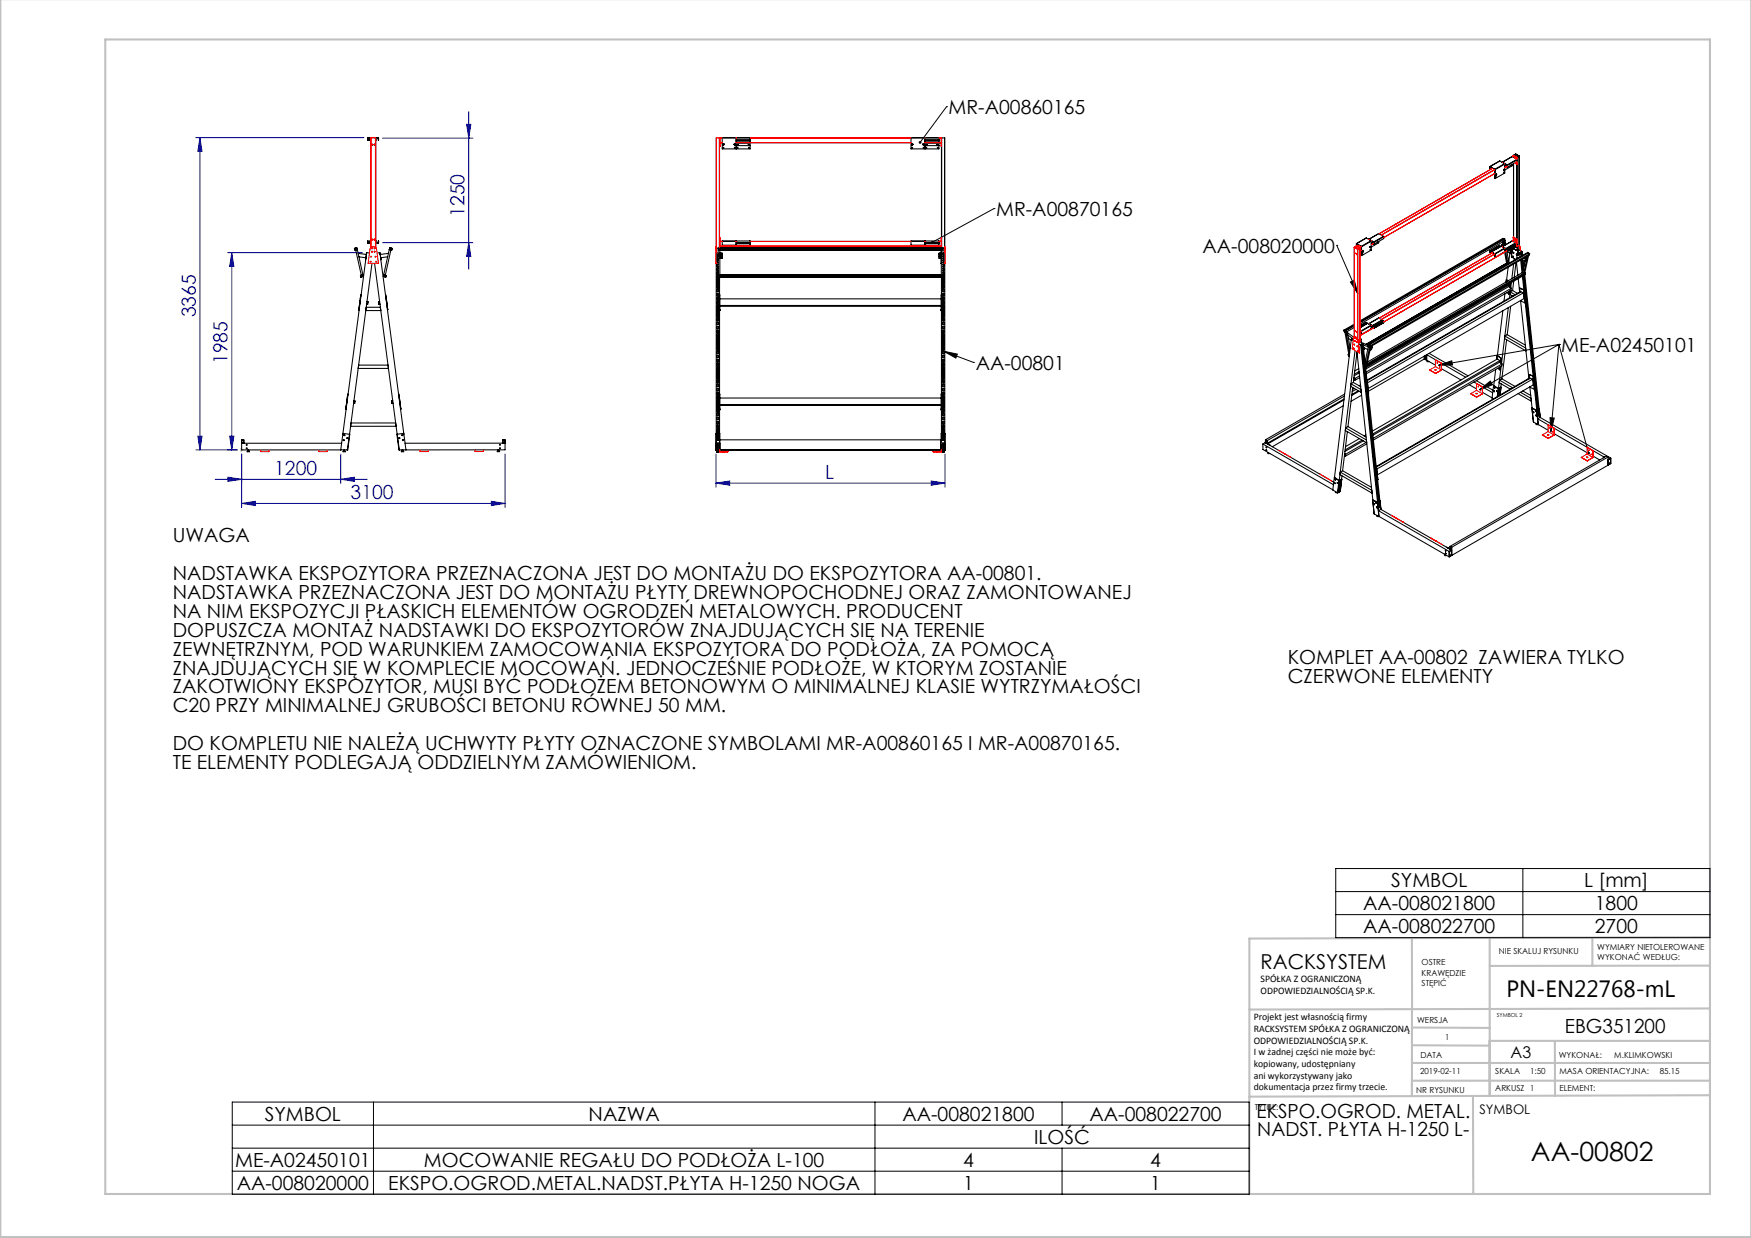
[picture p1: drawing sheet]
<svg xmlns="http://www.w3.org/2000/svg" width="420mm" height="297mm" viewBox="0 0 420 297" stroke-linecap="round" stroke-linejoin="round" font-family="sans-serif">
<defs><g id="words">
<text font-size="6.3" x="367.2" y="278.5">AA-00802</text>
<text font-size="5.6" x="361.3" y="239.1">PN-EN22768-mL</text>
<text font-size="4.9" x="302.4" y="232.4">RACKSYSTEM</text>
<g font-size="4.7">
<text x="227.5" y="27.4">MR-A00860165</text>
<text x="238.9" y="51.8">MR-A00870165</text>
<text x="288.4" y="60.6">AA-008020000</text>
<text x="234" y="88.7">AA-00801</text>
<text x="374.5" y="84.4">ME-A02450101</text>
<text x="41.4" y="130.1">UWAGA</text>
<text x="41.4" y="139.2">NADSTAWKA EKSPOZYTORA PRZEZNACZONA JEST DO MONTAŻU DO EKSPOZYTORA AA-00801.</text>
<text x="41.4" y="143.7">NADSTAWKA PRZEZNACZONA JEST DO MONTAŻU PŁYTY DREWNOPOCHODNEJ ORAZ ZAMONTOWANEJ</text>
<text x="41.4" y="148.2">NA NIM EKSPOZYCJI PŁASKICH ELEMENTÓW OGRODZEŃ METALOWYCH. PRODUCENT</text>
<text x="41.4" y="152.8">DOPUSZCZA MONTAŻ NADSTAWKI DO EKSPOZYTORÓW ZNAJDUJĄCYCH SIĘ NA TERENIE</text>
<text x="41.4" y="157.3">ZEWNĘTRZNYM, POD WARUNKIEM ZAMOCOWANIA EKSPOZYTORA DO PODŁOŻA, ZA POMOCĄ</text>
<text x="41.4" y="161.8">ZNAJDUJĄCYCH SIĘ W KOMPLECIE MOCOWAŃ. JEDNOCZEŚNIE PODŁOŻE, W KTORYM ZOSTANIE</text>
<text x="308.9" y="159.2">KOMPLET AA-00802 ZAWIERA TYLKO</text>
<text x="41.4" y="166.4">ZAKOTWIONY EKSPOZYTOR, MUSI BYĆ PODŁOŻEM BETONOWYM O MINIMALNEJ KLASIE WYTRZYMAŁOŚCI</text>
<text x="308.9" y="163.8">CZERWONE ELEMENTY</text>
<text x="41.4" y="170.9">C20 PRZY MINIMALNEJ GRUBOŚCI BETONU RÓWNEJ 50 MM.</text>
<text x="41.4" y="179.9">DO KOMPLETU NIE NALEŻĄ UCHWYTY PŁYTY OZNACZONE SYMBOLAMI MR-A00860165 I MR-A00870165.</text>
<text x="41.4" y="184.5">TE ELEMENTY PODLEGAJĄ ODDZIELNYM ZAMÓWIENIOM.</text>
<text x="333.7" y="212.8">SYMBOL</text>
<text x="380" y="212.8">L [mm]</text>
<text x="327" y="218.3">AA-008021800</text>
<text x="382.5" y="218.3">1800</text>
<text x="327" y="223.9">AA-008022700</text>
<text x="382.5" y="223.9">2700</text>
<text x="375.4" y="247.8">EBG351200</text>
<text x="63.5" y="268.8">SYMBOL</text>
<text x="141.2" y="268.8">NAZWA</text>
<text x="216.4" y="268.8">AA-008021800</text>
<text x="261.3" y="268.8">AA-008022700</text>
<text x="301.4" y="268.1">EKSPO.OGROD. METAL.</text>
<text x="248.1" y="274.4">ILOŚĆ</text>
<text x="301.6" y="272.6">NADST. PŁYTA H-1250 L-</text>
<text x="56.4" y="279.9">ME-A02450101</text>
<text x="101.7" y="279.9">MOCOWANIE REGAŁU DO PODŁOŻA L-100</text>
<text x="231" y="279.9">4</text>
<text x="275.9" y="279.9">4</text>
<text x="56.8" y="285.4">AA-008020000</text>
<text x="93.1" y="285.4">EKSPO.OGROD.METAL.NADST.PŁYTA H-1250 NOGA</text>
<text x="231" y="285.4">1</text>
<text x="275.9" y="285.4">1</text>
</g>
<g font-size="4.7" fill="#00f">
<text x="111.4" y="52" transform="rotate(-90 111.4 52)">1250</text>
<text x="46.9" y="76.1" transform="rotate(-90 46.9 76.1)">3365</text>
<text x="54.6" y="87.4" transform="rotate(-90 54.6 87.4)">1985</text>
<text x="65.8" y="114">1200</text>
<text x="84.1" y="119.8">3100</text>
<text x="197.9" y="114.9">L</text>
</g>
<text font-size="3.9" x="362.3" y="253.8">A3</text>
<text font-size="3.2" x="354.9" y="267.2">SYMBOL</text>
<g font-size="2.4">
<text x="302.4" y="235.6">SPÓŁKA Z OGRANICZONĄ</text>
<text x="302.4" y="238.4">ODPOWIEDZIALNOŚCIĄ SP.K.</text>
<text x="300.7" y="244.7">Projekt jest własnością firmy</text>
<text x="300.7" y="247.5">RACKSYSTEM SPÓŁKA Z OGRANICZONĄ</text>
<text x="300.7" y="250.3">ODPOWIEDZIALNOŚCIĄ SP.K.</text>
<text x="300.7" y="253.1">I w żadnej części nie może być:</text>
<text x="300.7" y="256">kopiowany, udostępniany</text>
<text x="300.7" y="258.8">ani wykorzystywany jako</text>
<text x="300.7" y="261.6">dokumentacja przez firmy trzecie.</text>
</g>
<g font-size="2">
<text x="383.1" y="227.9">WYMIARY NIETOLEROWANE</text>
<text x="341" y="231.6">OSTRE</text>
<text x="359.5" y="228.9">NIE SKALUJ RYSUNKU</text>
<text x="383.1" y="230.4">WYKONAĆ WEDŁUG:</text>
<text x="341" y="234.1">KRAWĘDZIE</text>
<text x="341" y="236.6">STĘPIĆ</text>
<text x="339.9" y="245.4">WERSJA</text>
<text x="346.6" y="249.5">1</text>
<text x="340.6" y="257.7">2019-02-11</text>
<text x="340.7" y="253.8">DATA</text>
<text x="358.7" y="257.7">SKALA</text>
<text x="367" y="257.7">1:50</text>
<text x="373.9" y="253.8">WYKONAŁ:</text>
<text x="374.1" y="257.7">MASA ORIENTACYJNA:</text>
<text x="387.2" y="253.8">M.KLIMKOWSKI</text>
<text x="398.1" y="257.7">85.15</text>
<text x="339.7" y="262.3">NR RYSUNKU</text>
<text x="358.7" y="261.7">ARKUSZ 1</text>
<text x="374.1" y="261.7">ELEMENT:</text>
<text x="301" y="266.4">TYTUŁ:</text>
</g>
<text font-size="1.3" x="359" y="244">SYMBOL 2</text>
</g></defs>
<g fill="none" stroke="#000" stroke-width=".24">
<path d="M227 25.6h.1M227 25.6l-6.3 8.6M238.4 50h.1M238.4 50l-14.8 8.1M320.6 58.9h.1M320.6 58.9l5.1 11.6M323.9 67.7l.9-.5 .9 3.3zM226.4 84.3l7.1 2.6M226.4 84.3l3.2 .6-.3 1zM233.5 86.9h.1M345.1 87.6l3.1-1 .2 1zM354.9 93.5l2.6-2.1 .5 .9z"/>
<path d="M373.9 82.6h.1M373.9 82.6l7.2 26.1M373.9 82.6l-1.9 20.9M373.9 82.6l-19 10.9M373.9 82.6l-28.8 5M371.8 100.2l1 .1-.8 3.2zM320.4 208.4h89.8v16.5h-89.8zM320.4 213.9h89.8M320.4 219.4h89.8M365.3 208.4v16.5M55.7 264.4h243.9v22.1h-243.9zM55.7 269.9h243.9"/>
<path d="M55.7 275.4h243.9M89.6 264.4v22.1M209.9 264.4v22.1M254.8 264.4v5.5M254.8 275.4v11.1M55.7 281h243.9"/>
</g>
<path d="M57.6 107.6l.7 .7M57.6 108.3l.7-.7M58 108.4v-1M58.5 107.9h-1" fill="none" stroke="#c0c0c0" stroke-width=".24" stroke-dasharray="1.3 .6" stroke-dashoffset=".5" stroke-linecap="butt"/>
<g fill="none" stroke="#00f" stroke-width=".24">
<path d="M47 33h40.3M48 33v74.9M48 33l.5 3.3h-1zM91.7 33.1h21.7M111.9 29.8h1l-.5 3.3zM112.4 26.8v37.8M91.7 58.2h21.7M112.4 58.2l.5 3.3h-1zM54.6 60.6h32.4M55.6 60.6l.5 3.3h-1zM55.6 60.6v47.3M47 107.9h10"/>
<path d="M47.5 104.6h1l-.5 3.3zM51.6 115h36.5M54.7 114.5l3.3 .5-3.3 .5zM55.1 104.6h1l-.5 3.3zM58 108.9v12.9M81.7 115l3.3-.5v1zM81.7 108.9v7.1M121.1 108.9v12.9M171.7 115.9l3.3-.5v1zM171.7 108.9v8M171.7 115.9h55M223.4 115.4l3.3 .5-3.3 .5z"/>
<path d="M226.7 108.9v8M58 120.8l3.3-.5v1zM58 120.8h63.1M117.8 120.3l3.3 .5-3.3 .5z"/>
</g>
<g fill="none" stroke="#c0c0c0" stroke-width=".5">
<path d="M.1 -.1v296.9h419.9M25.2 9.5h385v276.9h-385zM338.7 225.2v37.8M357.3 225v37.9v-13.2M382 225.4v6.3M410.1 224.8l-110.4 .4v61.2M410.1 231.7h-52.8M338.7 259.3h71.5M338.7 255h71.5M338.7 250.8l18.6 .1M338.7 246.5l18.6 .1M357.3 249.7h52.9"/>
<path d="M373 249.7v13.2M410.1 241.9l-110.4 .3M353.3 262.9l.1 23.5M410.2 262.7l-110.5 .4"/>
</g>
<path d="M220.5 33.9l-.1 .3 .1 .2 .2-.2-.2 .2a.34 .34 0 0 0 .5 0 .34 .34 0 0 0-.1-.5 .34 .34 0 0 0-.4 0zM223.4 57.9l-.1 .4 .3-.2-.3 .2a.34 .34 0 0 0 .5 .1 .34 .34 0 0 0 .1-.5 .34 .34 0 0 0-.5 0zM226.4 84.3l3.2 .6-.3 1zM323.9 67.7l.9-.5 .9 3.3zM380.8 108.5v.5h.3v-.3v.3h.2v-.5zM371.8 100.2l1 .1-.8 3.2zM354.9 93.5l2.6-2.1 .5 .9zM345.1 87.6l3.1-1 .2 1z" fill="#000"/>
<g fill="#00f">
<path d="M58 120.8l3.3-.5v1zM117.8 120.3l3.3 .5-3.3 .5zM54.7 114.5l3.3 .5-3.3 .5zM81.7 115l3.3-.5v1z"/>
<path d="M47.5 104.6h1l-.5 3.3zM48 33l.5 3.3h-1z"/>
<path d="M111.9 29.8h1l-.5 3.3zM112.4 58.2l.5 3.3h-1zM55.6 60.6l.5 3.3h-1zM55.1 104.6h1l-.5 3.3z"/>
<path d="M171.7 115.9l3.3-.5v1zM223.4 115.4l3.3 .5-3.3 .5z"/>
</g>
<g fill="none" stroke="#000" stroke-width=".25">
<path d="M88.2 33.6h.1M88.2 33.1v.5M88.3 33l-.1 .1M88.3 33.1v.5M88.3 33v.1M88.3 33h2.4M88.3 33.1h.1M88.3 33.1l.5 .1M88.7 33.2h.1M88.7 33.6h.1M88.7 33.6h.2M88.8 33.2v.4"/>
<path d="M88.8 33.2l-.1 .4M88.8 33.6h.1M88.9 33.1h-.7M89.2 34.7v.1M89.2 34.6v.2M89.2 34.7h.1M89.2 34.6v.1M89.2 34.6h.1M89.3 34.7h-.1M89.7 34.7h.1M89.7 34.7h.2M89.9 34.7v.1"/>
<path d="M89.9 34.6v.1M89.9 34.8h.1M89.9 34.6v.2M89.9 33.1h.1M90.1 33.1h.7M90.1 33.6h.1M90.1 33.1h.1M90.1 35v22.1M90.2 33.6h.1M90.3 33.2v.4M90.3 33.2l-.1 .4M90.3 33.6h-.1"/>
<path d="M90.3 33.6h-.2M90.7 33.1l-.4 .1M90.7 33.1h.1M90.7 33l.1 .1M90.7 33v.6M90.7 33.6h.1M90.8 33.1v.5M173.2 33.1l.1 2.6h3.2v-2.6M173.2 33.1h3.3M173.4 34.6l.1 .1M173.5 34.5h.1M173.5 34.7h.1"/>
<path d="M173.5 34.5l-.1 .1M173.6 34.5l.1 .1M173.7 34.6l-.1 .1M176.1 34.6l.1 .1M176.2 34.5h.1M176.2 34.7h.1M176.2 34.5l-.1 .1M176.3 34.5l.1 .1M176.4 34.6l-.1 .1M176.6 34.4h.1M176.6 33.6h.1M176.6 34h.1"/>
<path d="M176.6 33.1h3.3M176.6 34.3l.1 1.4h3.2v-1.4M176.6 33.6h3.3M176.6 34.4h3.3M176.6 34.3h3.3M176.6 34.9h3.3M176.6 33.1v.5M176.6 33.7v.3M176.8 34.6l.1 .1M176.9 34.5h.1M176.9 34.7h.1M176.9 34.5l-.1 .1"/>
<path d="M177 34.5l.1 .1M177.1 34.6l-.1 .1M179.5 34.6l.1 .1M179.6 34.5h.1M179.6 34.7h.1M179.6 34.5l-.1 .1M179.7 34.5l.1 .1M179.8 34.6l-.1 .1M179.9 34.4h.1M179.9 33.6h.1M179.9 33.7h.1M179.9 33.7v.3h-3.2"/>
<path d="M179.9 33.1v.5M218.5 33.1l.1 2.6h3.2v-2.6M218.5 33.1h3.3M218.7 34.6l.1 .1M218.8 34.5h.1M218.8 34.7h.1M218.8 34.5l-.1 .1M218.9 34.5v.1M218.9 34.6v.1M221.4 34.6l.1 .1M221.5 34.5h.1M221.5 34.7h.1"/>
<path d="M221.5 34.5l-.1 .1M221.6 34.5v.1M221.6 34.6v.1M221.9 34.4h.1M221.9 33.6h.1M221.9 34h.1M221.9 33.1h3.3M221.9 34.3l.1 1.4h3.2v-1.4M221.9 33.6h3.3M221.9 34.4h3.3M221.9 33.1v.5M221.9 33.7v.3"/>
<path d="M221.9 34.3h3.3M221.9 34.9h3.3M222.1 34.6l.1 .1M222.2 34.7h.1M222.2 34.5l-.1 .1M222.2 34.5h.1M222.3 34.5v.1M222.3 34.6v.1M224.8 34.6l.1 .1M224.9 34.5h.1M224.9 34.7h.1M224.9 34.5l-.1 .1"/>
<path d="M225 34.5v.1M225 34.6v.1M225.2 34.4h.1M225.2 33.6h.1M225.2 33.7h.1M225.2 33.7v.3h-3.3M225.2 33.1v.5M225.8 33.1h.1M225.8 35.1v22M225.9 33.1h.7M225.9 33.1v26.4M226.6 33.1v26.2"/>
<path d="M226.6 33.1v27.5M357.4 40h.1M357.4 40v.4M357.4 40l1.2 .7M359.7 38.6h.1M359.7 38.6l-2.3 1.4M359.7 38.6l1.2 .7M360.3 38.9l.1 .1M360.3 38.9v.1M360.4 39h.1M360.4 38.9h-.1M360.4 38.9l1.1 .7"/>
<path d="M360.4 38.9v.1M360.9 39.3v.1M360.9 39.3l-2.4 1.3M360.9 39.4l-2.3 1.3M360.9 39.4v2.1M361 39.8h.1M361 39.7v.1M361 39.7l.2 .1M361 39.8l.2 .1M361 39.7v.4M361.2 39.8v.1M361.2 39.8h.1"/>
<path d="M361.2 39.6l-.2 .1M361.2 39.5h.1M361.2 39.4v.1M361.3 39.5h.1M361.3 39.5h-.1M361.3 39.5l-.1 .3M361.3 39.5l.2 .2M361.5 39.7h.1M361.5 39.6l.1 .1M361.5 39.6v.4M361.5 39.8l-.5 .3M361.5 39.7l-.3 .1"/>
<path d="M361.6 39.7v.4M362.5 39.7h-.1M362.5 39.6v.1zM362.5 39.6v.1M362.7 39.4v.4l-1.8 1M362.7 37.6l-2.3 1.3M362.7 37.6l1.2 .6M363 37.3h.1M363.1 39.2v17.7M363.1 37.3l.7 .4M363.1 37.3h.1M363.6 37l-.5 .3"/>
<path d="M363.6 37v.6M363.6 37h.1M363.6 37l.8 .4M363.6 38.9l.1 .2-.1-.2M363.8 37.7h.1M363.8 39.4v17.9M363.9 38.2v.1M363.9 38.2l-2.4 1.4M363.9 38.8l-2.3 1.3M363.9 37.7v.6M363.9 38.8v19.7M363.9 38.3v.5"/>
<path d="M363.9 38.3l-2.7 1.6M364.4 37.4v.1M364.4 37.4v22.6M364.4 37.5l-.5 .2M85 59.6l.1 .4M85 59.6l.6-.1 1.5 6.8-.6 .1M85.1 60h.1M85.2 59.6l1.5 6.8M85.4 59.5l-.4 .1M85.7 59.9h-.4M88.2 57.9h.1M88.2 57.9v.3"/>
<path d="M88.2 58.2h.6M88.3 58.3h.1M88.3 57.9l-.1 .3M88.3 58.3h.6M88.7 58.2h.1M88.7 57.9l.1 .3M88.7 57.9h.1M88.8 57.9v.3M88.8 57.9h.1M88.8 57.8l-.1 .1M88.8 57.8v.1M88.8 57.8h.1"/>
<path d="M89.8 59.5l-.1 .1M90.1 57.9h.2M90.1 58.3h.6M90.1 57.8h.1M90.1 59v.4M90.2 57.8l.1 .1M90.2 57.8l.1 .4M90.3 58.2h.5M90.3 57.9v.3M90.7 58.2h.1M90.7 58.3h.1M90.7 57.9h.1"/>
<path d="M90.7 57.9v.4M90.8 58.2l-.1 .1M90.8 57.9v.3M93.4 59.9h.4M93.7 59.5l.4 .1-.1 .4M93.8 59.6l-1.5 6.8M94 60h.1M94 59.6l-.5-.1-1.6 6.8 .6 .1M172.3 59.6h53.9M172.3 60h53.9M172.6 59.3v.2M172.6 59.2l.1 .3"/>
<path d="M172.7 60v6M173.2 57.9l.1 .9h3.2v-.9M173.2 57.9h3.3M176.6 58.3h.1M176.6 58.3l.1 .5h3.2v-.5M176.6 58.2v.1M176.6 57.9h3.3M176.6 58.4h3.3M176.6 58.2h3.3M176.6 57.9v.3M176.7 58.3h-.1M176.7 57.8l-.1 .1"/>
<path d="M176.7 58.3h3.2M179.9 58.3h.1M179.9 57.8v.1M179.9 58.4h.1M179.9 58.2v.1M179.9 57.9v.3M218.5 57.9l.1 .9h3.2v-.9M218.5 57.9h3.3M221.9 58.3h.1M221.9 58.3l.1 .5h3.2v-.5M221.9 58.2v.1M221.9 57.9h3.3"/>
<path d="M221.9 58.4h3.3M221.9 58.2h3.3M221.9 57.9v.3M222 58.3h-.1M222 57.8l-.1 .1M222 58.3h3.2M225.2 58.3h.1M225.2 57.8v.1M225.2 58.4h.1M225.2 58.2v.1M225.2 57.9v.3M225.8 60v6"/>
<path d="M225.8 59.2v.3M225.8 59.1v.4M325.3 58.9h.1M325.3 58.5h.1M325.3 58.5v.4M325.4 58.4l-.1 .1M325.4 58.5h.1M325.4 58.5l1.1 .6M325.4 58.4v.5M325.4 58.5v.1M325.4 58.6h.1M325.7 58.7h.1"/>
<path d="M325.7 59v-.3v.3M325.8 58.7l-.4 .2M326.5 59.1l.1 .1M326.5 59.1v2.2M326.6 59.2v2.1M327.7 57.1h.1M327.7 57.1l-2.3 1.3M327.7 57.1l1.2 .7M328.3 57.4l.1 .1M328.3 57.4h.1M328.4 57.4h.1M328.4 57.4h-.1"/>
<path d="M328.4 57.4l1.1 .7M328.4 57.4v.1M328.6 59.3h.1M328.6 59.2v.1M328.6 59.2l.1 .1M328.6 59.2l.1 .2M328.7 59.3h.1M328.7 59.4h.1M328.7 59.3v.1M328.7 59.1l-.1 .1M328.7 59.1h.1M328.7 59.8l-.1 .1"/>
<path d="M328.7 59.2v.1M328.8 59.1v.1M328.8 59.1l-.1 .1M328.8 59.1l.1 .1M328.8 59.2h-.1M328.8 59.2h.1M328.8 59.3l-.1 .1M328.9 57.8v.1M328.9 57.8l-2.4 1.3M328.9 59.2h.1M328.9 59.2h-.1M328.9 59.2l-.1 .1"/>
<path d="M328.9 57.9v2.1l-2.3 1.3M328.9 57.9l-2.3 1.3M329 58.5h.1M328.9 58.2l.1 .1M328.9 58.2l.1 .3M329 58.5v.1M329 58.2l.2-.1-.2 .1M329 58.2h-.1M329 58.3h.1M329 58.2l.2 .1M329 58.3l.2 .1M329 58.2v.1"/>
<path d="M329.2 58.3v.1M329.2 58h.1M329.2 58.3h.1M329.2 58v.3M329.2 57.9h.1M329.2 58l.3 .1M329.5 58.1h.1M329.5 58l.1 .1M329.5 58v.5M329.5 58.3l-.5 .2M329.5 58.5h.1M329.5 58.5l.1 .1"/>
<path d="M329.6 58.5v.1M329.6 58.1v.4M330.5 58.1v.1zM330.5 58.1l-.1 .1M330.7 56h.1M330.7 57.9v.4l-1.8 1M330.7 56l-2.4 1.4M330.7 56l1.1 .7M331.8 56.7l.1 .1M331.8 56.7l-2.3 1.3M331.9 56.8v.4l-2.3 1.4M331.9 56.8l-2.7 1.6"/>
<path d="M357.4 40.4h.1M357.4 40.1h.1M357.4 40.1l.3 .2M357.4 40v.1M357.7 40.2h.1M357.7 40.3v.2M357.8 40.2l-.4 .2M358.4 41.7h.1M358.5 41.7h.1M358.5 42.2h.1M358.5 40.6l.1 .1M358.5 40.6l.1 2.2"/>
<path d="M358.6 42.8h.1M358.6 41.6l-.1 .1M358.6 40.7v2.1M358.7 41.9h.1M358.7 41.8l.1 .1M358.7 41.8l.1 .2M358.8 42.6h.1M358.8 41.9h.1M358.8 42h.1M358.8 41.9v.1M358.8 41.7l-.1 .1M358.8 41.7l.1 .1"/>
<path d="M358.8 42.4v.2M358.8 41.7h.1M358.8 41.8v.1M358.9 41.8h.1M358.9 41.8h-.1M358.9 41.7l.1 .1M358.9 42h-.1M359 41.8h.1M359 41.8h-.1M359 41.8l-.1 .2M359.6 58.9h.1M359.6 58.9l-2.2 1.3"/>
<path d="M359.7 58.9h.1M359.7 58.9l-2.3 1.3M359.7 59.2l-2.3 1.3M359.7 58.9v.3M359.7 59.2h.1M360 59.1h.1M360.1 59.1l-2.4 1.3M360.1 59.1l1.1 .6M360.2 58.7l.4 .3M360.2 58.7l.1 .5M360.3 59.2h.1M360.4 59.2h-.1"/>
<path d="M360.4 59.2h.1M360.4 59.2l.8 .4M360.5 58l.1 .5M360.6 58.5l.4 .3M360.6 58.5l-.4 .2M360.6 40.8h.1M360.6 40.7l.1 .1M360.6 40.7l.1 .2M360.7 40.8h.1M360.7 40.9h.1M360.7 40.8l.1 .1M360.7 40.8v.1"/>
<path d="M360.7 57.9l.2 .8M360.7 40.6l-.1 .1M360.7 40.6l.1 .1M360.7 40.6h.1M360.7 41.3v.2M360.8 40.7l-.1 .1M360.8 57.3h.1M360.8 57.3l-34.6 20M360.8 40.7h.1M360.8 40.6l.1 .1M360.8 40.9h.1M360.9 40.7h.1"/>
<path d="M360.9 40.7h-.1M360.9 40.7l-.1 .2M360.9 41.5l-2.3 1.3M360.9 57.3l-.4-.1-34.3 19.8M360.9 57.3l.3 1.4M360.9 57.3l-34.7 20.1M360.9 41.5h.1M360.9 59.6l-2.4 1.3M360.9 59.6v.8l-2.3 1.3M360.9 59.6l-2.3 1.4M360.9 58.1v.2M361 40h.1"/>
<path d="M361 40v.1M361 57.7l-34.8 20.1M361 40.1h.1M361 60h.1M361 59.9h.1M361 59.9v.4M361 59.9l.5 .4M361.2 59.6v.1M361.2 59.7h.1M361.2 59.7v.2M361.2 59.8l-.2 .1M361.2 59.9v.1"/>
<path d="M361.2 60h.1M361.3 60l.2 .1M361.5 40l.1 .1M361.5 59.9h.1M361.5 59.9v.4M361.6 40.1h.1M361.6 59.8l-.3 .2M361.6 59.9v.3M361.6 59.8l-.1 .1M361.6 59.8v.1M362.4 59.8l.3 .2-.4 .2M362.6 59.7h.1"/>
<path d="M362.7 59.8h.1M362.7 59.7v.1M362.7 59.8l-.2 1.1M362.7 57.8h.1M362.7 59.6l.1 .1M362.7 59.8l-.1 1.1M362.7 57.8l-2.3 1.4M362.7 57.8l.8 .5M362.8 59.6l-.3 2 1.1 .6M363.1 57.3l.1 .1M363.2 59.6l.1 .2zM363.2 57.3l.1 .1"/>
<path d="M363.2 57.3h.1M363.2 59.6l.1 .2M363.3 59.7h-.1M363.5 58.3l.1 .1M363.5 58.3l-2.3 1.3M363.6 57.5l.1 .2M363.6 59.3l.1 .1M363.6 58.4l-2.4 1.3M363.6 58.4v.2M363.6 58.6h.1M363.6 59.2v.1M363.6 59.2l.1 .2"/>
<path d="M363.6 59.9l.1 .1zM363.6 57.5l.1 .1M363.6 57.5h.1M363.6 59.9l.1 .1M363.6 59.2h.1M363.6 59.9h.1M363.7 59.1l.3 .6zM363.8 59v.2M363.8 58.5h.1M363.8 58.5l-2.6 1.5M363.9 58.5h.1M363.9 59l-2.3 1.3"/>
<path d="M363.9 58.5l-2.3 1.3M363.9 58.9h.1M363.9 58.9v.4M363.9 58.9l-2.3 1.3M363.9 58.8h.1M363.9 58.5v.3M363.9 58.8l-2.3 1.4M364 59.7l.1 1.2M364 59.7h.1M85.9 60.8l2 .2M86.1 74.3h.1M86.1 61.6l1.7 .2"/>
<path d="M86.1 74h.1M86.1 73.7l.1 .1M86.2 73l.1 .1M86.3 72.7l.1 .1M86.4 72.1h.1M86.4 71.8h.1M86.4 66.1l.1 .4M86.5 66.1h-.1M86.5 71.1h.1M86.6 70.8l-.5 3.5M86.9 66.4l-.4 .1M87 65.9l-.3 .1"/>
<path d="M87.7 62.3h.1M87.8 61.7v.3M87.8 61.7h.1M87.9 61h.1M87.9 60.7v.3M87.9 60.7h.1M88.2 72.4h-.2h.3l-.1 .6h-.3M88.6 60.7l-.6-.1-5.8 43.6M89.2 63.2l-5.9 44.7M89.8 60.3h.1M89.8 63.2l5.5 41M90.4 60.7l.7-.1 6.3 47.3"/>
<path d="M90.9 73l-.1-.6h.3h-.3l.1 .6h.2M91.1 60.7h.1M91.2 61h.1M91.2 73.7h-3.4M91.3 61.7h.1M91.3 62h.1M91.3 74.5h-3.6M91.4 62.3h-.1M92 65.9l.4 .1M92.2 66.4l.3 .1M92.5 70.8l.5 3.5M92.6 71.1h-.1"/>
<path d="M92.6 66.1l-.1 .4M92.7 71.8h-.1M92.7 72.1h-.1M92.8 72.7l-.1 .1M92.8 73v.1M92.9 73.7h.1M93 74h-.1M93 61.6l-1.7 .2M93 74.3h.1M93 74.3h-.1M93.2 60.8l-2 .2M172 79.8h.1"/>
<path d="M172 78.9h.1M172 77.9h.1M172 76.9h.1M172 74.9h.1M172 72.9h.1M172 70.9h.1M172 69.9h.1M172 68.9h.1M172 68h.1M172 67h.1M172 66h.1M172 65h.1"/>
<path d="M172 64h.1M172 63h.1M172 62h.1M172 60.8h.3M172 73.4h.1M172 79.3h.1M172 78.3h.1M172 76.3h.1M172 74.4h.1M172 72.4h.1M172 70.4h.1M172 69.4h.1"/>
<path d="M172 68.4h.1M172 67.4h.1M172 66.4h.1M172 65.4h.1M172 64.4h.1M172 63.4h.1M172 61.5h.1M172 77.3h.1M172 75.4h.1M172 62.5h.1M172 75.3v.1M172 75.3v.6h.2"/>
<path d="M172 73.4v.5h.2M172 71.4h.1M172 71.4v.5h.2M172 66.4h.2M172 74.4h.2M172 61.5v.5M172 62.5v.5M172 63.4v.6M172 64.4v.6M172 65.4v.6M172 66.4v.6M172 67.4v.6"/>
<path d="M172 68.4v.5M172 69.4v.5M172 70.4v.5M172 72.4v.5M172 74.4v.5M172 76.3v.6M172 77.3v.6M172 78.3v.6M172 79.3v.5M172 79.3h.2M172 78.3h.2M172 77.3h.2"/>
<path d="M172 76.3h.2M172 75.3h.2M172 73.4h.2M172 72.4h.2M172 71.4h.2M172 70.4h.2M172 69.4h.2M172 68.4h.2M172 67.4h.2M172 65.4h.2M172 64.4h.2M172 63.4h.2"/>
<path d="M172 62.5h.2M172 61.5h.2M172.1 78.9h.1M172.1 76.9h.1M172.1 74.9h.1M172.1 72.9h.1M172.1 70.9h.1M172.1 69.9h.1M172.1 68h.1M172.1 66h.1M172.1 64h.1M172.1 62h.1"/>
<path d="M172.2 61h-.2v-.4h-.2v47.3M172.2 61h.1M172.2 79.8h.1M172.2 79.3h.1M172.2 79.8l-.2 .1M172.2 78.8h.1M172.2 78.3h.1M172.2 77.9h.1M172.2 77.3h.1M172.2 77.9h-.2M172.2 76.9h.1M172.2 76.3h.1"/>
<path d="M172.2 75.9h.1M172.2 75.3h.1M172.2 74.9h.1M172.2 74.4h.1M172.2 73.9h.1M172.2 73.4h.1M172.2 72.9h.1M172.2 72.4h.1M172.2 71.9h.1M172.2 71.4h.1M172.2 70.9h.1M172.2 70.4h.1"/>
<path d="M172.2 69.9h.1M172.2 69.4h.1M172.2 68.9h.1M172.2 68.4h.1M172.2 68.9l-.2 .1M172.2 67.9h.1M172.2 67.4h.1M172.2 66.9h.1M172.2 66.4h.1M172.2 66.9l-.2 .1M172.2 66h.1M172.2 65.4h.1"/>
<path d="M172.2 65h.1M172.2 64.4h.1M172.2 65h-.2M172.2 64h.1M172.2 63.4h.1M172.2 63h.1M172.2 62.5h.1M172.2 63h-.2M172.2 62h.1M172.2 61.5h.1M172.2 63.4v.1M172.2 79.8l.1 .1"/>
<path d="M172.2 78.8l.1 .1M172.2 68.9l.1 .1M172.2 67.9l.1 .1M172.2 66.9l.1 .1M172.2 66.4l54 .1M172.2 70.9v-.1h.5l-.1 3.7M172.3 61h.1M172.3 66h.1M172.3 65h.1M172.3 64h.1M172.3 63h.1M172.3 62h.1"/>
<path d="M172.3 66.5v-7h53.9v7M172.3 66.1h53.9M172.3 66h53.9M172.3 74.3h.1M172.3 74h-.1M172.3 73.7l-.1 .2M172.3 73l-.1 .1M172.3 72.7l-.1 .2M172.3 72.1h-.1M172.3 71.8l-.1 .1M172.3 71.1h-.1M172.3 79.9h.1"/>
<path d="M172.3 78.9h.1M172.3 77.9h.1M172.3 77.3h.1M172.3 76.9h.1M172.3 75.3l.1 .6h-.2M172.3 75.3l.1 .1M172.3 74.9h.1M172.3 69.9h.1M172.3 69h.1M172.3 68h.1M172.3 67h.1M172.3 75.3h.1"/>
<path d="M172.3 69.4h.1M172.3 67.4l.1 .6M172.3 68.4l.1 .5M172.3 69.4l.1 .5M172.3 70.4l.1 4.5M172.3 76.3l.1 .6M172.3 77.3l.1 .6M172.3 78.3l.1 .6M172.3 79.3l.1 .5M172.4 79.3h.1M172.4 78.3h.1M172.4 76.3h.1"/>
<path d="M172.4 70.4h.1M172.4 69.4h.1M172.4 68.4h.1M172.4 67.4h.1M172.4 66.5v.5M172.6 74.3l-.4 .1M172.6 66.5v41.4M172.7 60.7h.5v1.2h-.5M172.7 61.6h.5M172.7 65.9h53.1M172.7 73.4h53M172.7 73.3h53"/>
<path d="M172.7 71.7h53M172.7 61.2h.5M172.7 60.8v.7h.5M225.2 61.6h.6M225.3 61.2h.4M225.3 60.8v.7h.4M225.8 63.1v.1M225.8 63.2h.1M225.8 63.1h.1M225.8 60.7h-.6v1.2h.6M225.8 66.5v41.4M225.8 74.3l.4 .1"/>
<path d="M226.1 79.8h.1M226.1 78.9h.1M226.1 77.9h.1M226.1 76.9h.1M226.1 74.9h.1M226.1 69.9h.1M226.1 68.9h.1M226.1 68h.1M226.1 67h.1M226.1 66.5v.5M226.1 79.3h.1M226.1 78.3h.1"/>
<path d="M226.1 76.3h.1M226.1 70.4h.1M226.1 69.4h.1M226.1 68.4h.1M226.1 67.4h.1M226.1 77.3h.1M226.1 75.4h.1M226.1 75.3v.1M226.1 75.3v.6h.1M226.1 67.4v.6M226.1 68.4v.5M226.1 69.4v.5"/>
<path d="M226.1 70.4v4.5M226.1 76.3v.6M226.1 77.3v.6M226.1 78.3v.6M226.1 79.3v.5M226.1 75.3h.1M226.1 74.3h.1M226.1 71.1h.1M226.1 71.8l.1 .1M226.1 72.1h.1M226.1 72.7l.1 .2M226.1 73l.1 .1"/>
<path d="M226.1 73.7l.1 .2M226.1 74h.1M226.1 73.4h.1M226.1 72.4h.1M226.1 71.4h.1M226.2 70.9v-.1h-.5l.1 3.7M226.2 73.9h.1M226.2 72.9h.1M226.2 71.9h.1M226.2 70.9h.1M226.2 61h.1M226.2 79.8h.1"/>
<path d="M226.2 79.3h.1M226.2 79.8l-.1 .1M226.2 78.8h.1M226.2 78.3h.1M226.2 78.8l-.1 .1M226.2 77.9h.1M226.2 77.3h.1M226.2 77.9h-.1M226.2 76.9h.1M226.2 76.3h.1M226.2 76.9h-.1M226.2 75.9h.1"/>
<path d="M226.2 75.3h.1M226.2 74.9h.1M226.2 74.4h.1M226.2 74.9h-.1M226.2 73.4h.1M226.2 72.4h.1M226.2 71.4h.1M226.2 70.4h.1M226.2 69.9h.1M226.2 69.4h.1M226.2 69.9h-.1M226.2 68.9h.1"/>
<path d="M226.2 68.4h.1M226.2 68.9l-.1 .1M226.2 67.9h.1M226.2 67.4h.1M226.2 67.9l-.1 .1M226.2 66.9h.1M226.2 66.4h.1M226.2 66.9l-.1 .1M226.2 66h.1M226.2 65.4h.1M226.2 65h.1M226.2 64.4h.1"/>
<path d="M226.2 64h.1M226.2 63.4h.1M226.2 63h.1M226.2 62.5h.1M226.2 62h.1M226.2 61.5h.1M226.2 60.8h.2M226.2 60.7h.2M226.2 61h.2v-.4h.2v47.3M226.2 79.8l.2 .1M226.2 77.9h.2M226.2 68.9l.2 .1"/>
<path d="M226.2 66.9l.2 .1M226.2 65h.2M226.2 63h.2M226.2 66.4h.2M226.2 74.4h.2M226.2 79.3h.2M226.2 78.3h.2M226.2 77.3h.2M226.2 76.3h.2M226.2 75.3h.2M226.2 73.4h.2M226.2 72.4h.2"/>
<path d="M226.2 71.4h.2M226.2 70.4h.2M226.2 69.4h.2M226.2 68.4h.2M226.2 67.4h.2M226.2 65.4h.2M226.2 64.4h.2M226.2 63.4h.2M226.2 62.5h.2M226.2 61.5h.2M226.2 63.4v.1M226.3 78.9h.1"/>
<path d="M226.3 76.9h.1M226.3 74.9h.1M226.3 72.9h.1M226.3 70.9h.1M226.3 69.9h.1M226.3 68h.1M226.3 66h.1M226.3 64h.1M226.3 62h.1M226.4 79.9h.1M226.4 78.9h.1M226.4 77.9h.1"/>
<path d="M226.4 77.3h.1M226.4 76.9h.1M226.4 75.3v.6h-.2M226.4 75.3v.1M226.4 74.9h.1M226.4 73.4v.5h-.2M226.4 72.9h.1M226.4 71.4v.5h-.2M226.4 71.4h.1M226.4 70.9h.1M226.4 69.9h.1M226.4 69h.1"/>
<path d="M226.4 68h.1M226.4 67h.1M226.4 66h.1M226.4 65h.1M226.4 64h.1M226.4 63h.1M226.4 62.5h.1M226.4 62h.1M226.4 75.3h.1M226.4 69.4h.1M226.4 61.5v.5M226.4 62.5v.5"/>
<path d="M226.4 63.4v.6M226.4 64.4v.6M226.4 65.4v.6M226.4 66.4v.6M226.4 67.4v.6M226.4 68.4v.5M226.4 69.4v.5M226.4 70.4v.5M226.4 72.4v.5M226.4 74.4v.5M226.4 76.3v.6M226.4 77.3v.6"/>
<path d="M226.4 78.3v.6M226.4 79.3v.5M226.4 79.3h.1M226.4 78.3h.1M226.4 76.3h.1M226.4 74.4h.1M226.4 73.4h.1M226.4 72.4h.1M226.4 70.4h.1M226.4 68.4h.1M226.4 67.4h.1M226.4 66.4h.1"/>
<path d="M226.4 65.4h.1M226.4 64.5h.1M226.4 63.5h.1M226.4 61.5h.1M322.4 79.2l.4 .1M322.4 79.2v.3M322.4 79.2l.3 .1M322.4 79.5h.1M322.5 79.3l1.1 6.2M322.6 79.5h-.1M322.6 79.6l.3 .1M322.7 79.3h.1"/>
<path d="M322.8 79.5l-.2 .1M322.8 79.3l.9 5.4M322.9 79.7l.3-.2 .7 4.1M323.1 80l-.1 .1M324.8 78l-2.1 1.3M324.8 77.8l-2.4 1.4M324.8 78.2l-2 1.1M324.8 78.6l-1.9 1.1M326.2 78.6l1.9-1.1zM326.3 79.2l.2 .2M326.3 79.3l.2 .1M326.5 60.2h.1"/>
<path d="M326.5 60.7h.1M326.5 79.4h.1M326.5 79.4v.7M326.5 61.3h.1M326.5 60.1v.1M326.6 79.4v.8M326.7 60.3v.1M326.7 60.3l.1 .1M326.7 60.3v.2M326.7 60.5h.1M326.8 61h-.1M326.8 60.4h.1"/>
<path d="M326.8 60.5h.1M326.8 60.4v.1M326.8 60.2l-.1 .1M326.8 60.2h.1M326.8 60.9v.1M326.8 60.3v.1M326.9 60.2v.1M326.9 60.2l-.1 .1M326.9 60.2l.1 .1M326.9 60.3h-.1M326.9 60.3h.1M326.9 60.4l-.1 .1"/>
<path d="M327 60.3h.1M327 60.3h-.1M327 60.3l-.1 .1M327.6 77.3h.1M327.6 77.3l.1 .1M327.7 77.3v.1M327.7 77.4v.3M327.7 77.4l-1.5 .8M327.7 77.7l-1.5 .8M327.7 77.7h.1M328.1 77.5l1.1 .7M328.3 77.7h.1"/>
<path d="M328.4 77.7h.1M328.4 77.6l-.1 .1M328.4 77.6v.1M328.4 77.6l.8 .5M328.9 78.1l-2.4 1.3M328.9 78.1v.8l-2.3 1.3M328.9 78.1l-2.3 1.3M328.9 78.7h.1M328.9 78.4l.1 .4M328.9 78.4h.1M329 78.4h-.1M329 78.4h.1"/>
<path d="M329 78.4l.5 .3M329.2 78.1v.1M329.2 78.2h.1M329.2 78.4v.1M329.2 78.3l-.2 .1M329.2 78.2v.3M329.2 78.5h.1M329.2 78.5l.3 .1M329.3 78.6l-.3 .2M329.5 78.6h.1M329.5 78.7h.1M329.5 78.4v.3"/>
<path d="M329.5 78.4h.1M329.6 78.6v.1M329.6 78.3l-.1 .1M329.6 78.3v.1M329.6 78.4v.2M329.6 78.7h.1M330.7 76.3h.1M330.7 76.3l-2.4 1.3M330.7 76.3l.8 .5M331.5 76.8l.1 .1M331.5 76.8l-2.3 1.3M331.6 76.9l-2.4 1.3"/>
<path d="M331.6 76.9v.2M331.6 77.1l-2.4 1.4M331.6 77.1h.1M331.9 77h.1M331.8 77h.1M331.9 77v.3M331.9 77.4l-2.3 1.3M331.9 77l-2.3 1.3M331.9 77.4h.1M331.9 77.3h.1M331.9 77.3l-2.3 1.4M357.4 60.5v.1"/>
<path d="M357.4 60.2v.3M357.4 60.2v.1M357.4 60.5h.1M357.4 60.6h.1M357.4 60.2h.1M357.4 60.3v.3M357.4 60.6l.3 .2M357.4 60.5l.3 .2M357.7 60.7h.1M357.7 60.4v.4M357.7 60.4v.1M357.7 60.7v.1"/>
<path d="M357.8 60.5h.1M357.8 60.4h-.1M357.8 60.4l-.1 .3M357.8 60.4l.7 .5M357.8 60.5l.7 .4M357.8 60.5h-.1M358 60.6l-.3 .1M358 60.6l-.3 .2M358.5 60.9l.1 .1M358.5 60.9l.1 .7M358.6 60.9h.1M358.6 61.6v.1"/>
<path d="M358.6 60.9v.1M358.6 61v.7M360.5 74.6l-1.3 10.7M360.9 60.5l.5 2.8M361 60.3h.1M361 70.5l-.2 1.7M361.1 60.4l.6 2.9h-.3M361.3 67.1l-.1 .6M361.3 67.2l.4 .2M361.3 67.2v.4M361.3 60.1l-.3 .2M361.3 67.1v.1"/>
<path d="M361.3 67.1l.4 .3M361.4 63.2l-33.7 19.4M361.4 63.3l-33.6 19.4M361.4 60.2l.8 .6M361.4 67l-.1 .1M361.4 67.1l-.1 .1M361.4 70.2l.5 .4M361.4 60.3l.5 2.6M361.5 60.1h.1M361.5 60.3h.1M361.5 60.1l.1 .1M361.6 60.2v.1"/>
<path d="M361.7 62.6v.2M361.7 64.1l-.3 3M361.8 68.2l.2 .2M361.8 73.8l-1.6 13.4M361.9 68.7l.6 .5M361.9 68.7l-34.3 19.8M362 68.4l-34.4 19.8M362 68.4l-.1 .3M362 70.5l-.1 .1M362 60l.3 .2M362.1 69.8l-.2 .8M362.2 60.8l-.3 2.4"/>
<path d="M362.2 70.6l.6 .4M362.3 60.2l-.1 .6M362.3 60.8l.2 .1M362.3 60.4l.3 .2-.4 .2M362.3 69.7l-.2 1.8M362.3 67.9l-.1 1M362.4 73.5l-.9 6.8M362.5 69.2l-34.8 20.1M362.5 69.2l-.1 .4-34.7 20.1M362.5 67.8l-.1 1.3M362.6 60.9l-.1 .1M362.6 60.9h.1"/>
<path d="M362.6 60.9h-.1M362.6 60.6l-.4 .2M362.6 60.1l-.3 .1M362.7 70.9l-.1 .2M362.8 69.7l-.6 .3 1.2 .7M362.8 69.7l1.2 .7M362.9 61.4l.1 .2M363 60.5l.1 .2M363.1 63.3l-.5 3.6M363.1 67.5l-.3 2.2M363.2 62v.4M363.6 63l-.4 3.5"/>
<path d="M363.7 60h.1M363.7 63l.4 3M363.7 60.9l.1 .2M363.8 61.1l.1 .7 .2 .1M363.8 61.1l1 .4M363.8 61.1l.4-.2 1 .4M363.9 62v.1M363.9 61.1l-.2-.1 .1 .1M363.9 62h.1M363.9 62l-.1 .1M364.2 66.8l.3 3.4M364.2 60.6l.4 .2"/>
<path d="M364.2 60.6v.1M364.2 60.6h.1M364.3 60l.8 .3M364.4 60l-.3 .2M364.4 70.2h-.1l-36.4 21M364.5 69.1l.1 1M364.5 69.1l.9 .4M364.5 69.1l1 .4M364.6 60.7v.4M364.7 60.6l-.6-.2 .5 .3M364.7 60.6h.1M364.7 72.1l2 18.8"/>
<path d="M364.7 60.6l-.1 .2M364.7 60.6l-.1 .1M364.7 60.6l.1 .1M364.8 62.4l.3 3M364.8 60.7l-.2 .1M364.8 60.7l.1 .5M364.8 72l.1 .3 .9 .3M364.8 60.8h.1M364.8 60.8l.1 .1M364.8 60.9h.1M364.9 60.8v.1M364.9 60.9h-.1"/>
<path d="M364.9 60.8h-.1M364.9 60.8h.1M364.9 62.3l.1 .3M364.9 60.4l.1 .4M364.9 60.4h.1M365 62.3l.8 .3 .4-.2-.3-.1M365 62.6h.1M365 60.8h.1M365 60.8h-.1M365 63l.1 .5M365 63h.1M365 61.2h.1"/>
<path d="M365 61.2l.1 .1M365.1 62.6h-.1M365.1 63.5h.1M365.1 62.5l-.1 .1M365.1 62.5h.1M365.1 63h.1M365.1 62.6h.1M365.1 63h-.1M365.1 63.4v.1M365.1 60.3l-.2 .1M365.1 60.3l.1 1M365.1 62.3l.1 .2"/>
<path d="M365.1 63.4h.1M365.1 64.4h.1M365.2 62.5l-.1 .1M365.2 66.3l.3 3.2M365.2 63.9h.1M365.2 63.4h-.1M365.2 63.4h.1M365.2 62.5h.1M365.2 63.8l-.1 .6M365.2 64.8v.4M365.2 65.4l.3 .2M365.2 65.4l-37.2 21.4"/>
<path d="M365.2 64.3l-.1 .1M365.2 64.8h.1M365.2 62.9l.1 .5M365.2 64.3h.1M365.2 62.9h.1M365.2 62.9l-.1 .1M365.2 64.3v.1M365.3 63.4h.1M365.3 64.7h.1M365.3 64.3h-.1M365.3 63.4h-.2M365.3 63.4h-.1"/>
<path d="M365.3 64.3h.1M365.3 64.7l-.1 .1M365.3 63.8l.1 .4M365.3 63.8h.1M365.3 63.8h-.1M365.3 64.2v.1M365.3 64.2l.1 .1M365.3 64.2h.1M365.4 62.4l.1 1.5M365.4 64.3h-.1M365.4 64.2v.1M365.4 66.5v.5"/>
<path d="M365.4 66.5h.1M365.4 70.3l-.6-.3-37.1 21.3M365.4 70.3l.1 1.3-37.3 21.6M365.4 70.3l-37.4 21.5M365.4 67h.1M365.4 69.5l.4 3.1M365.5 66.4h.1M365.5 66.4l-.1 .1M365.5 65.6l.2-.2-38.1 22.1M365.5 67.4v.4M365.5 66.9h.1M365.5 66.9h-.1"/>
<path d="M365.5 67.3h.1M365.5 66.8h.1M365.5 66.9l-.1 .1M365.5 69.5h-.1M365.5 67.8h.1M365.5 66.8v.1M365.6 66.9h-.1M365.6 66.9h.1M365.6 67.3h-.1M365.6 67.8h.1M365.6 67.8h-.1M365.6 66.4v.4"/>
<path d="M365.6 67.7h.1M365.6 69.5h-.2M365.6 69.5l.3 3.1M365.6 66.4h.1M365.6 66.4h-.1M365.6 68.7h.1M365.6 66.8v.1M365.6 61.9l.3 .1M365.6 66.8h.1M365.6 68.2h.1M365.6 67.7v.1M365.6 68.2v.5"/>
<path d="M365.7 69.1v.3M365.7 69.1h.1M365.7 67.2v.5M365.7 68.6h.1M365.7 69.3l.1 .1M365.7 67.2h.1M365.7 67.2l-.1 .1M365.7 68.7h-.1M365.7 69.4h.1M365.7 68.6v.1M365.7 65.7h.1M365.7 69.4l-.1 .1"/>
<path d="M365.7 67.7h-.1M365.7 69h.1M365.7 65.9l3.7 34.2M365.7 67.7h.1M365.8 68.1v.5M365.8 69.4l.3 3.1M365.8 69.4l-.2 .1M365.8 69.4h.1M365.8 69.4h-.1M365.8 68.1h.1M365.8 68.1l-.2 .1M365.8 69h-.1"/>
<path d="M365.8 69.4v.3M365.8 69.5h.1M365.8 68.6h-.1M365.8 68.5h.1M365.8 68.5v.1M365.8 69.9h.1M365.8 68.6h.1M365.9 69.9h.1M365.9 69v.4M365.9 72.7l1.8 17.5M365.9 70.2v.1M365.9 69h.1"/>
<path d="M365.9 68.9l-.2 .2M365.9 70.2v.3M365.9 65.6h.1M365.9 70.3h.1M365.9 69.4h.1M365.9 65.6l-38.1 22M365.9 65.6l-.1 .3-38.1 22M365.9 62l-.7 3.4M365.9 70.5h.1M365.9 70.8h.1M365.9 69.4l-.1 .1M365.9 72.6h-.1"/>
<path d="M365.9 69.8l.1 .5M365.9 71.1l.1 .3M366 69.8h.1M366 69.8l-.1 .1M366 71.2h.1M366 70.3h-.1M366 70.3h.1M366 61.7l.3 .1-.4 .2M366 71.6h.1M366 72.6l.1 .4M366 70.7l.1 .4M366 71.9v.1"/>
<path d="M366.1 70.7h.1M366.1 70.7h-.2M366.1 71.6h-.1M366.1 72v.2M366.1 73h.1M366.1 72h.1M366.1 71.1l-.1 .1M366.1 71.1h.1M366.1 72.5l-.2 .1M366.1 72.2h.1M366.1 72.5h.1M366.1 71.2h-.1"/>
<path d="M366.1 72v.1M366.1 71.1v.1M366.1 71.5l.1 .5M366.1 72.9v.1M366.1 71.5h.1M366.1 71.5l-.1 .1M366.2 71.5h.1M366.2 72.9l-.1 .1M366.2 72.9h.1M366.2 73.9h.1M366.2 72h-.1M366.2 72h.1"/>
<path d="M366.2 73.3v.1M366.2 72.9h-.1M366.2 72l-.1 .1M366.2 74.3l.1 .4M366.2 73.8h.1M366.2 74.2h.1M366.2 72.4l.1 .5M366.2 72.4h.1M366.2 72.4l-.1 .1M366.2 73.8v.1M366.2 73.3h.1M366.3 73.8h-.1"/>
<path d="M366.3 73.8h.1M366.3 74.7h.1M366.3 73.7l-.1 .1M366.3 72.9h.1M366.3 72.9h-.1M366.3 73.3l.1 .4M366.3 74.6h.1M366.3 73.3h.1M366.3 73.3l-.2 .1 .1 .5M366.3 74.2h.1M366.3 75.6h.1M366.4 73.7l-.1 .1"/>
<path d="M366.4 61.4l-.9 4.2M366.4 75.1h.1M366.4 74.6h-.1M366.4 74.6l-.1 .1M366.4 74.6h.1M366.4 73.7h.1M366.4 75.1l-.1 .5M366.4 76v.4M366.4 75.5v.1M366.4 75.5l-.1 .1M366.4 76h.1M366.4 74.1l.1 .5"/>
<path d="M366.4 75.5h.1M366.4 74.1h.1M366.4 75.6h.1M366.4 74.1l-.2 .1M366.4 76.4h.1M366.4 76.5h.1M366.5 74.6h.1M366.5 75.9h.1M366.5 74.6h-.1M366.5 75.5h-.1M366.5 75.5h.1M366.5 75.9l-.1 .1"/>
<path d="M366.5 75l.1 .5M366.5 76.4h.1M366.5 75h.1M366.5 75l-.1 .1M366.5 76.4v.1M366.5 77.3h.1M366.5 75.4v.1M366.5 75.4l.1 .1M366.6 76.8h.1M366.6 76.3l-.1 .1M366.6 75.5h-.1M366.6 76.4h-.1"/>
<path d="M366.6 76.4h.1M366.6 75.5h.1M366.6 77.7v.5M366.6 77.3h-.1M366.6 77.7h.1M366.6 75.9l.1 .4M366.6 77.2v.1M366.6 77.2h.1M366.6 75.9h.1M366.6 75.9h-.1M366.6 77.2l-.1 .1M366.6 60.7l-.1-.2-38.1 22"/>
<path d="M366.6 78.2h.1M366.6 76.3v.1M366.6 76.3h.1M366.6 60.6l-38.1 22.1M366.6 60.6l.3 .3M366.6 61.3l-.9 4.4M366.7 77.7h.1M366.7 76.3l-.1 .1M366.7 77.2h-.1M366.7 77.2h.1M366.7 76.3h.1M366.7 78.6v.4"/>
<path d="M366.7 77.6h.1M366.7 78.6h.1M366.7 76.7l.1 .5M366.7 78.1h.1M366.7 76.7h.1M366.7 76.7l-.2 .1v.5M366.7 78.1l-.1 .1M366.7 79h.1M366.8 77.2h-.1M366.8 78.1h-.1M366.8 78.1h.1M366.8 77.2h.1"/>
<path d="M366.8 79h.1M366.8 79h-.1M366.8 77.6l.1 .4M366.8 77.6h.1M366.8 77.6l-.2 .1M366.8 78.5h.1M366.8 79.9h.1M366.8 79.4h.1M366.8 78.9v.1M366.9 78.9l-.1 .1M366.9 78.9h.1M366.9 79.4l-.1 .5"/>
<path d="M366.9 78l-.1 .1M366.9 79.9h-.1M366.9 78.5v.4M366.9 79.8v.1M366.9 79.8h.1M366.9 78.4h.1M366.9 78.4l-.2 .2M366.9 60.9v.3l-38.2 22M366.9 60.9l-38.1 22M366.9 78.9v.1M367 79.3v.5M367 79.3h.1"/>
<path d="M367 79.3l-.1 .1M367 79.8h-.1M367 79.8h.1M82.9 98.1h.1M83 97.8h.1M83 97.5h.1M83.1 96.8l.1 .1M83.2 96.5v.1M83.2 95.9h.1M83.3 95.6h.1M83.4 94.9h.1M83.5 94.6l-.6 3.5"/>
<path d="M84.8 96.7l.2 .1 .1-.6h-.2h.3l-.1 .6h-.3M93.1 87.6h-7.1M93.2 88.4h-7.3M94.3 96.7l-.2 .1-.1-.6h.2h-.3l.1 .6h.3M95.6 94.6l.6 3.5M95.7 94.9h-.1M95.8 95.5l-.1 .1M95.9 95.8l-.1 .1M95.9 96.5v.1M96 96.8h-.1M96.1 97.5h-.1M96.1 97.8h-.1"/>
<path d="M96.2 98.1h.1M96.2 98.1h-.1M172 99.7h.1M172 98.7h.1M172 97.7h.1M172 96.7h.1M172 95.7h.1M172 94.7h.1M172 93.7h.1M172 91.7h.1M172 89.8h.1M172 87.8h.1"/>
<path d="M172 85.8h.1M172 84.8h.1M172 83.8h.1M172 82.8h.1M172 81.8h.1M172 80.8h.1M172 99.1h.1M172 98.1h.1M172 97.2h.1M172 96.2h.1M172 95.2h.1M172 94.2h.1"/>
<path d="M172 93.2h.1M172 91.2h.1M172 90.2h.1M172 89.2h.1M172 87.2h.1M172 85.3h.1M172 84.3h.1M172 83.3h.1M172 82.3h.1M172 81.3h.1M172 80.3h.1M172 92.2h.1"/>
<path d="M172 92.2v.5h.2M172 90.2v.6l.2-.1M172 88.2h.1M172 88.2v.6h.2M172 86.2v.1M172 86.2v.6h.2M172 99.1v.1M172 98.1h.2M172 80.3v.5M172 81.3v.5M172 82.3v.5M172 83.3v.5"/>
<path d="M172 84.3v.5M172 85.3v.5M172 87.2v.6M172 89.2v.6M172 91.2v.5M172 93.2v.5M172 94.2v.5M172 95.2v.5M172 96.2v.5M172 97.2v.5M172 98.1v.6M172 99.1v.6"/>
<path d="M172 99.1h.2M172 97.2h.2M172 96.2h.2M172 95.2h.2M172 94.2h.2M172 93.2h.2M172 92.2h.2M172 91.8h.1M172 91.2h.2M172 90.2h.2M172 89.2h.2M172 88.2h.2"/>
<path d="M172 87.2h.2M172 86.2h.2M172 85.3h.2M172 84.3h.2M172 83.3h.2M172 82.3h.2M172 81.3h.2M172 80.9h.1M172 80.3h.2M172.1 99.7h.1M172.1 97.7h.1M172.1 95.7h.1"/>
<path d="M172.1 93.7h.1M172.1 91.8h.1M172.1 89.8h.1M172.1 87.8h.1M172.1 85.8h.1M172.1 84.8h.1M172.1 82.8h.1M172.1 80.9h.1M172.2 94.7l.5-.1-.1 3.7M172.2 99.7h.1M172.2 99.1h.1M172.2 98.7h.1"/>
<path d="M172.2 98.1h.1M172.2 98.7h-.2M172.2 97.7h.1M172.2 97.2h.1M172.2 96.2h.1M172.2 96.7h-.2M172.2 95.7h.1M172.2 95.2h.1M172.2 94.2h.1M172.2 94.7h-.2M172.2 93.7h.1M172.2 93.2h.1"/>
<path d="M172.2 92.7h.1M172.2 92.2h.1M172.2 91.7h.1M172.2 91.2h.1M172.2 90.7h.1M172.2 90.2h.1M172.2 89.7h.1M172.2 89.2h.1M172.2 88.8h.1M172.2 88.2h.1M172.2 87.8h.1M172.2 87.2h.1"/>
<path d="M172.2 86.8h.1M172.2 86.2h.1M172.2 85.8h.1M172.2 85.3h.1M172.2 84.8h.1M172.2 84.3h.1M172.2 83.8h.1M172.2 83.3h.1M172.2 83.8h-.2M172.2 82.8h.1M172.2 82.3h.1M172.2 81.8h.1"/>
<path d="M172.2 81.3h.1M172.2 81.8h-.2M172.2 80.8h.1M172.2 80.3h.1M172.2 86.2v.1M172.2 94.7h.1M172.2 96.7h.1M172.2 91.7l.1 .1M172.2 89.7l.1 .1M172.2 80.8l.1 .1M172.3 97.8h-.1M172.3 97.5l-.1 .2"/>
<path d="M172.3 96.8h-.1M172.3 96.5l-.1 .2M172.3 95.8l-.1 .1M172.3 95.5l-.1 .2M172.3 94.9h-.1M172.3 98.1h.1M172.3 98.1h.4h-.5M172.3 99.7h.1M172.3 98.7h.1M172.3 93.7h.1M172.3 92.2l.1 .5h-.2M172.3 92.2h.1"/>
<path d="M172.3 91.8h.1M172.3 90.2l.1 .6-.2-.1M172.3 89.8h.1M172.3 88.2l.1 .6h-.2M172.3 88.2h.1M172.3 87.8h.1M172.3 86.2l.1 .6h-.2M172.3 86.2l.1 .1M172.3 85.8h.1M172.3 84.8h.1M172.3 83.8h.1M172.3 82.8h.1"/>
<path d="M172.3 81.8h.1M172.3 80.9h.1M172.3 99.1l.1 .1M172.3 84.3h.1M172.3 80.3l.1 .5M172.3 81.3l.1 .5M172.3 82.3l.1 .5M172.3 83.3l.1 .5M172.3 84.3l.1 .5M172.3 85.3l.1 .5M172.3 87.2l.1 .6M172.3 89.2l.1 .6"/>
<path d="M172.3 91.2l.1 .5M172.3 93.2l.1 .5M172.3 94.2l.1 4.5M172.3 99.1l.1 .6M172.4 99.1h.1M172.4 94.2h.1M172.4 93.2h.1M172.4 91.2h.1M172.3 90.2h.1M172.4 89.2h.1M172.4 87.3h.1M172.4 85.3h.1"/>
<path d="M172.4 84.3h.1M172.4 83.3h.1M172.4 82.3h.1M172.4 81.3h.1M172.4 80.3h.1M172.6 98.3h.1M172.7 97.2h53M172.7 95.5h53M172.7 97.1h53M225.7 98.3h.1M226.1 99.7h.1M226.1 98.7h.1"/>
<path d="M226.1 93.7h.1M226.1 91.7h.1M226.1 89.8h.1M226.1 87.8h.1M226.1 85.8h.1M226.1 84.8h.1M226.1 83.8h.1M226.1 82.8h.1M226.1 81.8h.1M226.1 80.8h.1M226.1 99.1h.1M226.1 94.2h.1"/>
<path d="M226.1 93.2h.1M226.1 91.2h.1M226.1 90.2h.1M226.1 89.2h.1M226.1 87.2h.1M226.1 85.3h.1M226.1 84.3h.1M226.1 83.3h.1M226.1 82.3h.1M226.1 81.3h.1M226.1 80.3h.1M226.1 92.2h.1"/>
<path d="M226.1 92.2v.5h.1M226.1 90.2v.6l.1-.1M226.1 88.2h.1M226.1 88.2v.6h.1M226.1 86.2v.1M226.1 86.2v.6h.1M226.1 99.1v.1M226.1 80.3v.5M226.1 81.3v.5M226.1 82.3v.5M226.1 83.3v.5M226.1 84.3v.5"/>
<path d="M226.1 85.3v.5M226.1 87.2v.6M226.1 89.2v.6M226.1 91.2v.5M226.1 93.2v.5M226.1 94.2v4.5M226.1 99.1v.6M226.1 86.2h.1M226.1 98.1h-.4h.5M226.1 98.1h.1M226.1 94.9h.1M226.1 95.5l.1 .2"/>
<path d="M226.1 95.8l.1 .1M226.1 96.5l.1 .2M226.1 96.8h.1M226.1 97.5l.1 .2M226.1 97.8h.1M226.1 97.2h.1M226.1 96.2h.1M226.1 95.2h.1M226.2 97.7h.1M226.2 95.7h.1M226.2 99.7h.1M226.2 99.1h.1"/>
<path d="M226.2 99.7h-.1M226.2 98.7h.1M226.2 98.1h.1M226.2 98.7h-.1M226.2 97.2h.1M226.2 96.2h.1M226.2 95.2h.1M226.2 94.2h.1M226.2 93.7h.1M226.2 93.2h.1M226.2 93.7h-.1M226.2 92.7h.1"/>
<path d="M226.2 92.2h.1M226.2 91.7h.1M226.2 91.2h.1M226.2 91.7l-.1 .1M226.2 90.7h.1M226.2 90.2h.1M226.2 89.7h.1M226.2 89.2h.1M226.2 89.7l-.1 .1M226.2 88.8h.1M226.2 88.2h.1M226.2 87.8h.1"/>
<path d="M226.2 87.2h.1M226.2 87.8h-.1M226.2 86.8h.1M226.2 86.2h.1M226.2 85.8h.1M226.2 85.3h.1M226.2 85.8h-.1M226.2 84.8h.1M226.2 84.3h.1M226.2 84.8h-.1M226.2 83.8h.1M226.2 83.3h.1"/>
<path d="M226.2 83.8h-.1M226.2 82.8h.1M226.2 82.3h.1M226.2 82.8h-.1M226.2 81.8h.1M226.2 81.3h.1M226.2 81.8h-.1M226.2 80.8h.1M226.2 80.3h.1M226.2 80.8l-.1 .1M226.2 86.2v.1M226.2 94.7l-.5-.1 .1 3.7"/>
<path d="M226.2 98.7h.2M226.2 96.7h.2M226.2 94.7h.2M226.2 83.8h.2M226.2 81.8h.2M226.2 98.1h.2M226.2 99.1h.2M226.2 97.2h.2M226.2 96.2h.2M226.2 95.2h.2M226.2 94.2h.2M226.2 93.2h.2"/>
<path d="M226.2 92.2h.2M226.2 91.2h.2M226.2 90.2h.2M226.2 89.2h.2M226.2 88.2h.2M226.2 87.2h.2M226.2 86.2h.2M226.2 85.3h.2M226.2 84.3h.2M226.2 83.3h.2M226.2 82.3h.2M226.2 81.3h.2"/>
<path d="M226.2 80.3h.2M226.2 94.7h.1M226.2 96.7h.1M226.3 99.7h.1M226.3 97.7h.1M226.3 95.7h.1M226.3 93.7h.1M226.3 91.8h.1M226.3 89.8h.1M226.3 87.8h.1M226.3 85.8h.1M226.3 84.8h.1"/>
<path d="M226.3 82.8h.1M226.3 80.9h.1M226.4 99.7h.1M226.4 98.7h.1M226.4 97.7h.1M226.4 96.7h.1M226.4 95.7h.1M226.4 94.7h.1M226.4 93.7h.1M226.4 92.2v.5h-.2M226.4 92.2h.1M226.4 91.8h.1"/>
<path d="M226.4 90.2v.6l-.2-.1M226.4 89.8h.1M226.4 88.2v.6h-.2M226.4 88.2h.1M226.4 87.8h.1M226.4 86.2v.6h-.2M226.4 86.2v.1M226.4 85.8h.1M226.4 84.8h.1M226.4 83.8h.1M226.4 82.8h.1M226.4 81.8h.1"/>
<path d="M226.4 80.9h.1M226.4 99.1v.1M226.4 84.3h.1M226.4 80.3v.5M226.4 81.3v.5M226.4 82.3v.5M226.4 83.3v.5M226.4 84.3v.5M226.4 85.3v.5M226.4 87.2v.6M226.4 89.2v.6M226.4 91.2v.5"/>
<path d="M226.4 93.2v.5M226.4 94.2v.5M226.4 95.2v.5M226.4 96.2v.5M226.4 97.2v.5M226.4 98.1v.6M226.4 99.1v.6M226.4 99.1h.1M226.4 98.2h.1M226.4 97.2h.1M226.4 96.2h.1M226.4 95.2h.1"/>
<path d="M226.4 94.2h.1M226.4 93.2h.1M226.4 91.2h.1M226.4 90.2h.1M226.4 89.2h.1M226.4 87.3h.1M226.4 85.3h.1M226.4 83.3h.1M226.4 82.3h.1M226.4 81.3h.1M226.4 80.3h.1M322.2 97.4l-17 9.8"/>
<path d="M322.4 95.9l-18.3 10.6M322.4 95.7l-18.5 10.7v-.7M322.5 95l-18.6 10.7M322.5 94.5l-19 11M323.2 80l.2-.1 1.3 1M323.3 80.4l1.2 .9M323.4 85.1l.1 .3 .1 .1M323.4 85.1h.1M323.4 85.1l.1 .3M323.4 81.1l.7 .5M323.5 85.4l.1 .1M323.5 85l-.1 .1"/>
<path d="M323.5 85.1h.1M323.6 85.3l-.1 .1M323.6 85.4h.1M324 92.7l2.5 1.5M324.1 81.4l.5 .3M324.1 81.4l-4 33.1M324.3 81.3l-.2 .1M324.3 81.3l-.1 .1M324.3 81.3v.2M324.4 81.5v.1M324.4 81.5l.1 .1M324.4 81.6h.1"/>
<path d="M324.4 81.5h.1M324.5 81.5h.1M324.5 93l-1.2 9.3M324.5 81.3v.2M324.5 81.3h.1M324.5 81.6h.1M324.5 81.3l.1 .1M324.5 81.6v.1M324.5 81.2v.1M324.5 81.2h.1M324.5 81.4l.1 .1M324.5 81.4h.1"/>
<path d="M324.6 81.4h.1M324.6 91.8l-.5 .3 2.4 1.4M324.6 91.8l1.8 1M324.6 81.2h.1M324.7 91.1l.2 .2M324.7 90.7l.2 .1M324.9 93.2l-.5 .3M324.9 90.8v.4l-.2-.1M325 90.8l-.1 .5M325 84.1l-3.8 31.2M325.2 93.4l-.8 .5M325.5 84.3l3.8 35.7"/>
<path d="M325.5 84.5l-.9 7.3M325.5 82.1h.1M325.5 84.6h.1M325.8 93.7l-1.5 .9M325.9 82.5l.5 .2M325.9 88.4l-.9 .6M326 89.1l-1.1 .7M326 93.8l-1.8 1.1M326 89.4l-1.2 .7M326.1 90.2l-1.1 .6M326.1 90.6l-1.2 .7M326.2 80.9l.2 .5"/>
<path d="M326.2 80.8l.2 .6M326.3 92.3l-.3 .2M326.4 82.7l4.4 41.2M326.4 81.4l.1 .8M326.4 92.8h.1M326.4 81.4h.1M326.5 82.6h.1M326.5 82.6l.1 .4M326.5 82.6l-.1 .1M326.5 80.1l.1 .1M326.6 83h.1M326.6 94.8l-2.5 1.5"/>
<path d="M326.6 82.9h.1M326.6 82.6h.1M326.6 83.4l.1 .4M326.6 82.9v.1M326.6 83.4h.1M326.6 82.6h.2M326.7 82.9l-.1 .1M326.7 82.6h-.1M326.7 82.7h.1M326.7 82.9h.1M326.7 83.8h.1M326.7 82.8l-.1 .1"/>
<path d="M326.7 82.8v.1M326.7 83.3h.1M326.7 83.4h.1M326.7 83.3l-.1 .1M326.7 83.4v.1M326.7 82.5l.2 1.5M326.7 82.5l.2-.1-.7-.3 .7 .3 .5 4.5M326.7 82.5h.1M326.7 83.4l.2 .1M326.8 83.8h-.1M326.8 84.7h.1M326.8 82.5l.1 1.5"/>
<path d="M326.8 82.5l.2-.2 1.3 .6M326.8 84.2h.1M326.8 83.7l-.1 .1M326.8 83.7v.1M326.8 85.1l.1 .5M326.8 85.1h.1M326.8 82.9h.1M326.8 83.7h.1M326.8 84.6h.1M326.8 84.6v.1M326.8 83.2h.1M326.8 83.2l-.1 .1"/>
<path d="M326.8 83.5h.1M326.8 84.1v.1M326.9 84.6l-.1 .1M326.9 85.6h.1M326.9 84.6h.1M326.9 83.5h.1M326.9 83.7l-.1 .1M326.9 85h.1M326.9 84.6h-.1M326.9 85l-.1 .1M326.9 83.7h.1M326.9 84.1l.1 .5"/>
<path d="M326.9 85.5h.1M326.9 84.1h.1M327 85.4h.1M326.9 84.1l-.2 .1 .1 .5M327 82.5h.1M326.9 86.4h.1M327 84.6h.1M327 82.5l-.2 .1M327 85.9h.1M327 84.6h-.1M327 85.5h-.1M327 85.5h.1"/>
<path d="M327 86.8v.5M327 86.4h-.1M327 86.8h.1M327 85l.1 .4M327 82.5l.2 1.4-.3 .1M327 86.3h.1M327 85h.1M327 85h-.1M327 82.7l1.2 .5M327 86.4h.1M327 87.3h.1M327.1 85.4h-.1"/>
<path d="M327.1 85.4h.1M327.1 85.4l-.1 .1M327.1 86.3h.1M327.1 87.7v.4M327.1 87.2v.1M327.1 87.2l-.1 .1M327.1 87.7h.1M327.1 83.4l1 .4M327.1 85.8h.1M327.1 87.2h.1M327.1 85.8l-.2 .2v.4M327.1 87.3h.1"/>
<path d="M327.1 86.7v.1M327.1 85.8l.1 .5M327.1 88.1v.1M327.2 87.6h.1M327.2 86.3h-.1M327.2 87.2h-.1M327.2 87.2h.1M327.2 86.3h.1M327.2 87.6l-.1 .1M327.2 88.1h.1M327.2 88.1h-.1M327.2 86.7v.4"/>
<path d="M327.2 86.7h.1M327.2 88.1l-.1 .1M327.2 86.7l-.2 .1M327.2 86.7l.1 .5M327.2 89h.1M327.2 87.1h.1M327.2 87.1l.1 .1M327.3 87.2h-.1M327.3 88.1h-.1M327.3 88.1h.1M327.3 87.2h.1M327.3 89.4v.5"/>
<path d="M327.3 89h.1M327.3 89.4h.1M327.3 87.5l.4 .4M327.3 88.9h.1M327.3 88.9v.1M327.3 87.6h.1M327.3 89h-.1M327.3 88.5h.1M327.3 87.6l.1 .4M327.3 89.9h.1M327.3 87.5l.2 .2M327.3 88h.1"/>
<path d="M327.3 87.2l.3 .3M327.4 88l-.2 .1M327.4 88l-.1 .1M327.4 83.5l-.3 .2M327.4 88.9h-.1M327.4 88.9h.1M327.4 88h.1M327.4 90.3v.4M327.4 89.8h.1M327.4 89.8l-.1 .1M327.4 90.3h.1M327.4 87.3l.2 .2"/>
<path d="M327.4 87.3l-.1 .2M327.4 88.4v.5M327.4 88.4h.1M327.4 88.4l-.2 .1v.5M327.4 89.3h.1M327.4 88.4l.1 .5M327.4 90.7h.1M327.4 87.6h.1M327.4 90.2h.1M327.5 89.8h-.1M327.5 89.8h.1M327.5 91.1v.5"/>
<path d="M327.5 90.2h.1M327.5 90.7h.1M327.5 91.1h.1M327.5 91.3h.2M327.5 89.3v.4M327.5 91.3l.1 .1M327.5 89.3h.1M327.5 90.7h-.1M327.5 89.3l-.2 .1M327.5 91.6h.1M327.5 90.6v.1M327.5 90.6h.1"/>
<path d="M327.5 87.7l3.8 34.5M327.5 87.4l-.3 .2M327.5 89.7h.1M327.5 90.6l.1 .1M327.5 92l.1 .5M327.6 92h.1M327.6 92.1l.2 .1M327.6 90.1v.5M327.6 91.5l-.1 .1M327.6 92.2h.1M327.6 90.1h.1M327.6 91.5h.1"/>
<path d="M327.6 90.1l-.2 .2M327.6 91.6h-.1M327.6 91l-.1 .1M327.6 91.5v.1M327.6 92.5h.1M327.6 90.6h-.1M327.6 90.6h.1M327.6 91.4v.1M327.6 91.9v.1M327.6 90.6v.1M327.7 91.9h.1M327.6 92.4h.1"/>
<path d="M327.7 93l.2 .1M327.7 91v.3M327.7 92.4h.1M327.7 93l.1 .1M327.7 91h.1M327.7 91.3l-.1 .1M327.7 92.4h-.1M327.7 91l-.2 .1M327.7 91.9l.1 .3M327.7 91l.4 3.9M327.7 93.3h.1M327.7 92.3v.1"/>
<path d="M327.7 91.3h.1M327.7 92.2v.2M327.7 92.8h.1M327.7 93.7l.1 .5M327.7 93.7h.1M327.7 93.9h.2M327.7 87.6l-.1 .1M327.8 93.2h.1M327.8 93.2l-.1 .1M327.8 93.9l.1 .1M327.8 87.6h.1M327.8 87.6l-.1 .3"/>
<path d="M327.8 92.2h-.1M327.8 92.2h.1M327.8 91.6h-.1M327.8 92.8h-.1M327.8 93.3h-.1M327.8 94.2h.1M327.8 93.1v.1M327.8 93.7h.1M327.8 93.2v.1M327.8 93.7l.1-.1 .1 .3M327.8 93.7h-.1M327.8 94.6l.1 .4"/>
<path d="M327.8 94.1l.1 .1M327.8 94.1v.1M327.8 94.6h.1M327.8 94.1h.1M327.9 93.1h-.1M327.9 94.2h-.1M327.9 92.5h-.2M327.9 94.1v.1M327.9 94.1h.1M327.9 95h.1M327.9 95.1h.1M327.9 93.1l-.1-.4-.2 .2 .1 .4"/>
<path d="M327.9 94.1h-.1M327.9 91.2h.1M327.9 93.1h.1M327.9 94v.1M327.9 93.9v.1M327.9 95v.1M328 93.9h.1M328 91.2l.3 3.1-.3 .2M328 93.4h-.2M328 94.5h-.1M328 95h.1M328 95h-.1"/>
<path d="M328 95.9h.1M328 93.9l-.1 .1M328 95.4h.1M328 94.9l-.1 .1M328 96.3l.1 .5M328 96.3h.1M328 94.5l.1 .4M328 95.8h.1M328 95.8v.1M328 94.5l-.2 .1M328 94.2h-.1M328.1 95.8l-.1 .1"/>
<path d="M328.1 96.8h.1M328.1 95.8h.1M328.1 94.9h.1M328.1 96.3h.1M328.1 95.8h-.1M328.1 94.9l-.1 .1M328.1 96.3h-.1M328.1 95.3h.1M328.1 95.3l-.2 .1 .1 .5M328.1 96.7v.1M328.1 96.2v.1M328.1 95.3l.1 .5"/>
<path d="M328.1 96.7h.1M328.2 97.6h.1M328.2 95.8h.1M328.2 95.8h-.1M328.2 97.1h.1M328.2 96.7h-.1M328.2 96.7h.1M328.2 98v.5M328.2 98h.1M328.2 96.2l.1 .4M328.2 96.2h.1M328.2 97.6h-.1"/>
<path d="M328.2 96.2h-.1M328.2 98.5h.1M328.2 97.5v.1M328.2 97.5h.1M328.3 96.6l-.1 .1M328.3 96.6h.1M328.3 96.7h-.2M328.3 96.7h-.1M328.3 97.5l-.1 .1M328.3 97.5h.1M328.3 96.6v.1M328.3 98.9v.5"/>
<path d="M328.3 98.5h.1M328.3 98.9h.1M328.3 82.8l.3 .3 .2-.1M328.3 98.4v.1M328.3 98.4h.1M328.3 97h.1M328.3 97l-.2 .2 .1 .4M328.3 98.5h-.1M328.3 82.8l.2 .2M328.3 98h.1M328.3 97l.1 .5M328.3 99.4h.1"/>
<path d="M328.3 82.6l-.3 .2M328.4 82.5l.4 .4M328.4 82.5l-1.1 5M328.4 98.8v.1M328.4 97.5l-.1 .1M328.4 82.6l-.1 .2M328.4 98.4h-.1M328.4 98.4h.1M328.4 97.5h.1M328.4 98.8l-.1 .1M328.4 99.3h.1M328.4 99.3h-.1"/>
<path d="M328.4 97.9v.5M328.4 97.9h.1M328.4 97.9l-.2 .1M328.4 99.3l-.1 .1M328.4 97.9l.1 .5M328.4 99.2v.1M328.4 99.2l.1 .1M328.5 99.7h.1M328.5 98.4h-.1M328.5 99.3h-.1M328.5 99.3h.1M328.5 98.4h.1"/>
<path d="M328.5 99.7l-.1 .5M328.5 98.8h.1M328.5 98.8h-.1M328.5 82.7l-.2 .1M328.5 82.7l.3 .2M328.5 98.8l.1 .4M328.5 99.2v.1M328.5 99.2h.1M328.6 99.3h-.1M328.6 99.3h.1M328.6 99.6v.5M328.6 99.6h.1"/>
<path d="M328.6 99.6l-.1 .1M328.6 99.6l.1 .5M328.6 82.8l-1 4.9M328.7 83.7l.3 .1M328.7 83.2h.1M328.8 83.5l.3-.2-.1 .5M328.8 83.5l-.2 .5 .4-.2M328.8 82.9l-.1 .3M329 83.8l-.4 .3M329.1 83.2l-.3-.1-.9 4.2-.3 .2M329.1 83.2l-.4 .3M329.1 83.2l-.1 .6"/>
<path d="M341.6 86.1l.6 .4M341.6 86.1l-13.4 7.8M341.6 85.4v.7M341.8 85.3l.2 .1M341.9 85.9l.1 .1zM341.9 85.3l.1 .1M341.9 85.9l.1 .1M341.9 85.3h.1M342.1 85.1l.1 .1M342.2 85.2v1.3M342.2 85.1h.1M342.2 85.1l9.4 5.4"/>
<path d="M342.2 85.1v1.4M342.2 85.1v.1M342.2 86.4l2.1 1.2M342.3 86.5a.25 .25 0 0 0 .1 .3 .25 .25 0 0 0 .4-.1M342.3 86.5h.1M342.8 84.8l9.3 5.4M345.7 88.4l4.7 2.8M352.4 92.3l1.8 1M353.6 91.6l4.4 2.6M354.1 91.3l4 2.3M355.6 94.1l2.3 1.4M358.3 92.5l-.4 3 .3 .2"/>
<path d="M358.3 92.5l1.1 .8M358.3 92.5l1.2 .8M358.3 92.5h.1M358.3 93.8l.1 .2zM358.4 93.8l.1 .2M358.4 93.8l.1 .1M358.4 92.9l.2 .2zM358.6 93l-.1-.1 .1 .2M358.8 88.6l-.5 3.9M358.9 93.8l.2 .1zM359 93.8l.1 .1M359.1 85.3l-.1 .9 .1-.9"/>
<path d="M359.1 85.3l1 .7M359.1 85.2v.1M359.1 85.2l.1 .1M359.2 85.2h-.1M359.2 85.3h-.1M359.2 85.3l.9 .7M359.2 88.4l.5 .3M359.4 93.3h.1M359.4 93.3l-.3 1.9M359.5 93.3l-.2 1.8M359.6 91.8l2.7 1.5M359.7 86.9l.6 .4"/>
<path d="M359.7 86.9l-30.4 17.5M359.7 93.1h.1M359.7 93.1l-.2 1.8M359.7 86.5v.4M359.7 86.5l-30.4 17.6M359.7 86.5l-.5-.4-30 17.3M359.8 88.7h-.1M359.9 88l-.2 .7M360 93l-.6 .3M360 93h.1M360 92.9h.1M360 93l-.3 .1"/>
<path d="M360 92.9v.1M360.1 87.9l-.7 5.4M360.1 92.1l-.3 2.7M360.1 86l-.1 1.1M360.2 90.9l-.5 .3 3.1 1.8M360.2 90.9l3.2 1.8M360.3 87.3l-.1 .5-30.8 17.8M360.3 87.3l-30.9 17.9M360.9 81.2l5.1 3M361.4 81.5l-1.2 9.4M361.5 80.3l-.5 .3 4.9 2.9M361.5 80.3l4.4 2.5"/>
<path d="M364.1 94.4l3.2 1.9M364.7 94.1l2.5 1.5M365.3 93.8l1.9 1.1M366.6 91l-.1-.1-36.4 21M366.7 89.9l1.1 .3M366.7 89.9l.2 .9M366.7 89.9l1 .3M366.9 80.3v.5M366.9 80.3h.1M366.9 80.8h.1M366.9 80.2l.1 .1M366.9 92.8l.9 8.4"/>
<path d="M367 80.7h.1M367 80.7h-.1M367 80.2h-.1M367 81.6h.1M367 81.1h.1M367 82l.1 .5M367 82h.1M367.1 80.2v.4M367.1 92.8v.2l.9 .4M367.1 81.5v.1M367.1 81.6h-.1M367.1 81.6h.1"/>
<path d="M367.1 80.2h.1M367.1 80.2l-.2 .1M367.1 82.5h.1M367.1 81.5h.1M367.1 80.6l-.1 .1M367.1 80.6v.1M367.1 80.6h.1M367.1 82h.1M367.1 80.7h.1M367.1 81.5l.1 .1M367.1 82h-.1M367.1 82.4l.1 .1"/>
<path d="M367.1 82.4v.1M367.1 81l.1 .5M367.2 82.4h-.1M367.2 82.4h.1M367.2 81h.1M367.2 81l-.3 .2 .1 .4M367.2 82.5h-.1M367.2 82.5h.1M367.2 83.4h.1M367.2 81.5h-.1M367.2 81.5h.1M367.2 81.5v.1"/>
<path d="M367.2 83.3h.1M367.2 81.9l.1 .5M367.3 81.9h.1M367.3 81.9l-.2 .1M367.3 82.8h-.1M367.3 83.3h.1M367.3 83.3h-.1M367.3 83.3l-.1 .1M367.3 84.2h.1M367.3 83.2l-.1 .1M367.3 83.2h.1M367.3 82.4h.1"/>
<path d="M367.3 82.3v.1M367.3 82.4h-.1M367.3 82.8l.1 .4M367.3 84.1v.1M367.3 82.8h.1M367.3 82.8l-.2 .1 .1 .5M367.4 82.8h.1M367.4 83.7h-.1M367.4 84.2h-.1M367.4 84.1v.1M367.4 85.1h.1M367.4 84.1h-.1"/>
<path d="M367.4 83.2h.1M367.4 84.6h.1M367.4 83.2l-.1 .1M367.4 84.1h.1M367.4 85v.1M367.4 83.6l.1 .5M367.4 85h.1M367.4 83.6h.1M367.4 83.6l-.2 .1 .1 .5M367.5 84.5l-.1 .1M367.5 85h.1M367.5 85h-.1"/>
<path d="M367.5 85.9h.1M367.5 84.1h-.1M367.5 84.1h.1M367.5 98l1.1 .4 .3 3.5M367.5 97.9v.1M367.5 97.9h.1M367.5 85.4h.1M367.5 86.3l.1 .5M367.5 86.3h.1M367.5 84.5l.1 .4M367.5 84.5h.1M367.5 84.5l-.2 .1 .1 .5"/>
<path d="M367.6 86.8h.1M367.6 85h-.1M367.6 85h.1M367.6 86.3h.1M367.6 85.9h-.1M367.6 85.9h.1M367.6 84.9v.1M367.6 86.3h-.1M367.6 87.2v.5M367.6 87.2h.1M367.6 85.4l.1 .4M367.6 91l-.6-.3-37 21.4"/>
<path d="M367.6 91l-37.4 21.5M367.6 91l.2 1.3-37.4 21.6M367.6 86.7h.1M367.6 86.7v.1M367.6 85.3v.1M367.6 85.3l-.2 .2 .1 .4M367.6 85.4h.1M367.6 87.7h.1M367.7 85.8h.1M367.7 90.2l.3 3.2M367.7 87.1v.1M367.7 85.8l-.2 .1"/>
<path d="M367.7 85.8h-.1M367.7 86.7h-.1M367.7 86.7h.1M367.7 87.1l-.1 .1M367.7 87.1h.1M367.7 86.2l.1 .5M367.7 87.6h.1M367.7 86.2h.1M367.7 86.2l-.1 .1M367.7 87.6v.1M367.7 88.5h.1M367.8 88h.1"/>
<path d="M367.8 86.7h-.1M367.8 87.6h-.1M367.8 87.6h.1M367.8 86.7h.1M367.8 88.9v.5M367.8 88.5h-.1M367.8 88.9h.1M367.8 98.9l.1 .1M367.8 87.1l.1 .4M367.8 88.5h.1M367.8 90.2h-.1M367.8 90.2l.3 3.1"/>
<path d="M367.8 87.1h.1M367.8 87.1h-.1M367.8 98.8l.1 .2M367.8 89.4h.1M367.8 87.5v.1M367.8 87.5h.1M367.9 88.9h.1M367.9 88.4l-.1 .1M367.9 87.6h-.1M367.9 88.4h.1M367.9 87.6h.1M367.9 88.9h-.1"/>
<path d="M367.9 89.8v.3M367.9 88.8h.1M367.9 89.4h.1M367.9 89.8h.1M367.9 87.9l.1 .5M367.9 89.3h.1M367.9 89.3v.1M367.9 90l.1 .1M367.9 87.9h.1M367.9 87.9l-.2 .2v.4M367.9 89.4h-.1M367.9 90.1h.1"/>
<path d="M367.9 90.1l-.2 .1M368 89.7h.1M368 88.4l-.1 .1M368 89.3h-.1M368 89.3h.1M368 88.4h.1M368 88.8l.1 .5M368 90.1l.3 3.1M368 90.1l-.2 .1M368 90.1h.1M368 90.1h-.1M368 88.8h.1"/>
<path d="M368 88.8h-.1M368 90.1v.3M368 90.2h.1M368 90.4h.1M368 90.6h.1M368.1 90.2h.1M368.1 89.3h-.1M368.1 89.7v.4M368.1 93.4l.9 8.5M368.1 90.9v.1M368.1 89.7h.1M368.1 89.7l-.2 .1"/>
<path d="M368.1 91v.3M368.1 91h.1M368.1 90.1h.1M368.1 91.5h.1M368.1 90.1v.1M368.1 93.3l-.1 .1M368.2 90.5v.5M368.2 91.9v.2M368.2 90.5h.1M368.2 90.5l-.1 .1M368.2 91.4l-.1 .1M368.2 91.9h.1"/>
<path d="M368.2 91h-.1M368.2 91h.1M368.2 92.3h.1M368.2 93.3l.1 .4M368.3 91.4v.5M368.3 92.7h.1M368.3 91.4h.1M368.3 91.4l-.2 .1M368.3 92.7v.3M368.3 93.7h.1M368.3 98.6l.1 .1M368.3 92.8h.1"/>
<path d="M368.3 98.6h.1M368.3 91.8v.1M368.3 93.2l-.2 .1M368.3 93.2h.1M368.3 91.9h-.1M368.3 91.9h.1M368.3 92.3l.1 .4M368.4 93.6l-.1 .1M368.4 93.6h.1M368.4 92.3h.1M368.4 92.2l-.2 .1M368.4 93.7h-.1"/>
<path d="M368.4 93.2h-.1M368.4 93.7h.1M368.4 94.6h.1M368.4 92.7h.1M368.4 99.6l.1 .2zM368.4 92.7l-.1 .1M368.4 95l.1 .4M368.4 94.5h.1M368.4 94.5v.1M368.4 95h.1M368.4 99.6l.1 .1M368.4 93.1l.1 .5"/>
<path d="M368.5 93.1h.1M368.5 94.5l-.1 .1M368.5 93.1l-.1 .1M368.5 94l-.1 .1M368.5 94.5h.1M368.5 95.4h.1M368.5 94.5h-.1M368.5 93.6h.1M368.5 94.9h.1M368.5 93.6h-.1M368.5 94.9l-.1 .1M368.5 95.8l.1 .5"/>
<path d="M368.5 95.8h.1M368.5 94l.1 .4M368.5 94h.1M368.6 95.3h.1M368.6 94l-.3 .1 .1 .5M368.6 95.4h-.1M368.6 94h.1M368.6 95.4h.1M368.6 96.3h.1M368.6 94.4l-.1 .1M368.6 94.4h.1M368.6 95.8h.1"/>
<path d="M368.6 94.5h-.1M368.6 95.3v.1M368.6 94.5h.1M368.6 95.8h-.1M368.6 94.8l.1 .5M368.6 96.2h.1M368.6 94.8h.1M368.6 94.8l-.1 .1M368.7 94.8h.1M368.7 96.2h.1M368.7 97.2h.1M368.7 96.2h-.1"/>
<path d="M368.7 95.3h.1M368.7 95.3h-.1M368.7 95.3l-.1 .1M368.7 97.6l.1 .4M368.7 97.1h.1M368.7 97.5h.1M368.7 95.7l.1 .5M368.7 95.7h.1M368.7 95.7l-.1 .1M368.7 97.1v.1M368.7 96.6h.1M368.8 97.1h.1"/>
<path d="M368.8 97.1h-.1M368.8 98h.1M368.8 96.2h.1M368.8 96.2h-.1M368.8 97.5h.1M368.8 98.4v.5M368.8 98.4h.1M368.8 96.6l.1 .4M368.8 97.9h.1M368.8 97.9v.1M368.8 96.6h.1M368.8 96.6l-.2 .1 .1 .5"/>
<path d="M368.8 98.9h.1M368.9 97.9h-.1M368.9 97.9h.1M368.9 97l-.1 .1M368.9 97h.1M368.9 98.4h.1M368.9 97.9l-.1 .1M368.9 98.3h.1M368.9 98.8v.1M368.9 98.8l-.1 .1M368.9 98.4l.2 .4M368.9 97.4l.1 .5"/>
<path d="M368.9 98.8h.1M368.9 97.4h.1M368.9 97.4l-.2 .1M368.9 98.9h.1M368.9 99.7h.1M369 98.4h.1M369 97.9h-.1M369 97.9h.1M369 99.2h.1M369 98.8h-.1M369 98.8h.1M369 99.3l.1 .1"/>
<path d="M369 99.7h.1M369 98.3h.1M369 99.7h-.1M369 98.3l-.2 .1M369 98.7h.1M369 98.7l.1 .1M369.1 99.6l-.1 .1M369.1 98.8h-.1M369.1 99.7h-.1M369.1 99.7h.1M369.1 98.8h.1M369.1 99.2l.1 .4"/>
<path d="M369.1 99.2h.1M369.1 99.2l-.2 .1v.4M369.1 99.6h.1M369.1 99.6v.1M369.2 99.6l-.1 .1M369.2 99.6h.1M369.2 98v.1M369.2 98.1l.3 2.1M369.2 98.1h.1M58 106.3h23.9M58 105.6h.5v.7M58.5 106.3v-.8h-.5v2.4h25.3"/>
<path d="M59.5 108.2h.2M59.5 108.2l-.2 .2h.6l-.2-.2M59.5 107.9v.3M59.7 107.9v.3M82.5 108.2h.2M82.5 108.2l-.2 .2h.6l-.2-.2M82.5 107.9v.3M82.5 104.4h.2M82.5 105.6l-.2 .1M82.7 107.9v.3M83.3 107.9h.1M83.4 105.1l-.2 .1"/>
<path d="M83.8 104.2h.1M83.8 104.2l-1.5-.2-.6 3.9M83.8 104.2l-.5 3.7M94.9 101.5h-10.7l-.1 .8h10.9M95.3 104.2l.5 3.7M95.7 105.1l.2 .1M95.8 107.9h.1M96.4 107.9v.3M96.4 108.2h.2M96.4 108.2l-.2 .2h.6l-.2-.2M96.6 105.6l.2 .1M96.6 104.4h-.2"/>
<path d="M96.6 107.9v.3M96.8 104l-1.5 .2M119.4 107.9v.3M119.4 108.2h.2M119.4 108.2l-.2 .2h.6l-.2-.2M119.6 107.9v.3M121.1 105.6v.7h-.5v-.7M121.1 105.5h-.5v.8M121.1 105.5v2.4h-25.3M121.1 106.3h-23.9M171.7 107.9h.1M171.8 106.3h.9"/>
<path d="M171.8 104l-.1 3.9M171.9 108.4h.6zM171.9 108.4h.6M171.9 108.4h.1M172 104.6h.1M172 102.7h.1M172 100.7h.1M172 105.1h.1M172 104.1h.1M172 102.1h.1M172 100.1h.1M172 105.1v.5h.2"/>
<path d="M172 103.1h.1M172 103.1v.5h.2M172 101.1h.1M172 101.1v.6l.2-.1M172 100.1v.6M172 102.1v.6M172 104.1v.5M172 105.1h.2M172 104.1h.2M172 103.1h.2M172 102.1h.2M172 101.1h.2"/>
<path d="M172 100.1h.2M172.1 107.9h.1M172.1 107.9h.2M172.1 108.2h.2M172.1 108.2l-.2 .2M172.1 107.9v.3M172.1 104.6h.1M172.1 102.7h.1M172.1 100.7h.1M172.2 105.6h.1M172.2 105.1h.1M172.2 104.6h.1"/>
<path d="M172.2 104.1h.1M172.2 103.6h.1M172.2 103.1h.1M172.2 102.6h.1M172.2 102.1h.1M172.2 101.6h.1M172.2 101.1h.1M172.2 100.7h.1M172.2 100.1h.1M172.2 106.4v1.5M172.2 102.6l.1 .1M172.3 107.9h.1"/>
<path d="M172.3 108.2l.2 .2M172.3 107.9v.3M172.3 105.1l.1 .5h-.2M172.3 104.6h.1M172.3 103.1l.1 .5h-.2M172.3 103.1h.1M172.3 102.7h.1M172.3 101.1l.1 .6-.2-.1M172.3 101.1h.1M172.3 100.7h.1M172.3 100.1l.1 .6M172.3 102.1l.1 .6"/>
<path d="M172.3 104.1l.1 .5M172.3 105.1h.1M172.4 104.1h.1M172.4 102.1h.1M172.4 100.1h.1M172.5 108.4h.1M172.6 106.4h-.8v1.5h.8M172.6 107.9h.1M172.6 104l.1 3.9M172.7 105.5h53v2.4M225.7 106.3h.9M225.8 107.9h.1"/>
<path d="M225.8 104v3.9M225.9 106.4h.7v1.5h-.7M225.9 108.4h.6M225.9 108.4h.6zM225.9 108.4h.1M226.1 104.6h.1M226.1 102.7h.1M226.1 100.7h.1M226.1 105.1h.1M226.1 104.1h.1M226.1 102.1h.1M226.1 100.1h.1"/>
<path d="M226.1 105.1v.5h.1M226.1 103.1h.1M226.1 103.1v.5h.1M226.1 101.1h.1M226.1 101.1v.6l.1-.1M226.1 100.1v.6M226.1 102.1v.6M226.1 104.1v.5M226.1 107.9h.1M226.1 107.9h.2M226.1 108.2h.2M226.1 108.2l-.2 .2"/>
<path d="M226.1 107.9v.3M226.2 105.6h.1M226.2 105.1h.1M226.2 104.6h.1M226.2 104.1h.1M226.2 104.6h-.1M226.2 103.6h.1M226.2 103.1h.1M226.2 102.6h.1M226.2 102.1h.1M226.2 102.6l-.1 .1M226.2 101.6h.1"/>
<path d="M226.2 101.1h.1M226.2 100.7h.1M226.2 100.1h.1M226.2 100.7h-.1M226.2 106.4v1.5M226.2 105.1h.2M226.2 104.1h.2M226.2 103.1h.2M226.2 102.1h.2M226.2 101.1h.2M226.2 100.1h.2M226.3 104.6h.1"/>
<path d="M226.3 102.7h.1M226.3 100.7h.1M226.3 107.9h.1M226.3 108.2l.2 .2M226.3 107.9v.3M226.4 105.1v.5h-.2M226.4 104.6h.1M226.4 103.1v.5h-.2M226.4 103.1h.1M226.4 102.7h.1M226.4 101.1v.6l-.2-.1M226.4 101.1h.1"/>
<path d="M226.4 100.7h.1M226.4 100.1v.6M226.4 102.1v.6M226.4 104.1v.5M226.4 105.1h.1M226.4 104.1h.1M226.4 102.1h.1M226.4 100.1h.1M226.5 108.4h.1M226.6 104l.1 3.9M226.7 107.9h-.1M226.7 107.9h-55"/>
<path d="M302.9 106.5l16.9 9.8M302.9 106.5v1.3l16.8 9.7M303.5 106.2l16.4 9.5M303.5 106.2l-.6 .3M303.5 106.2l1.2 .6M303.5 106.2h.1M303.5 105.5v.7M303.5 105.5l.4 .2M303.7 107.2l.1 .2M303.7 107.9l.1 .2M303.9 106l-.3 .1M304.1 108.5a.25 .25 0 0 0 .1 .4 .25 .25 0 0 0 .4-.1"/>
<path d="M304.1 108.5h.1M304.7 106.8h-.1M304.7 106.8v.1M319.7 117.6l1.1 .6M320.1 114.5l1.1 .8M320.1 114.5l-.4 3.1M320.1 114.5l1.2 .8M320.1 114.5h.1M320.1 115.9l.1 .1zM320.2 115.8l.1 .2M320.2 115.9l.1 .1M320.2 114.9l.2 .2z"/>
<path d="M320.4 117.9v.3h.4M320.4 115.1l-.1-.2 .1 .2M320.7 115.8l.2 .2zM320.8 115.8l.1 .2M320.8 118.2h.1M320.8 115.8l.1 .1M321.2 115.3h.1M321.2 115.3l-.4 2.9M321.3 115.3l-.4 2.9M321.4 113.9l7.7 4.4M321.5 117.9l-.6 .3M321.5 117.9h.1"/>
<path d="M321.5 115.2h.1M321.5 115.2l-.3 .1M321.5 115.2l-.2 .1M321.5 115.2l-.3 2.9M321.8 115l-.3 .2M321.8 115h.1M321.8 114.9v.1M321.8 115l-.3 2.9M321.9 114.1l-.4 3.8M322 112.9l-.5 .4 7.5 4.3M322 112.9l7 4M322.5 109.2l.2 .2"/>
<path d="M322.5 108.8l.2 .2v.4M322.5 108.8l.3 .2M322.7 103.3l5.1 2.9M322.8 109l-.1 .4M323.2 103.6l-1.2 9.3M323.3 102.3l-.5 .4 4.9 2.8M323.3 102.3l4.4 2.5M326.1 105.2l-3.4 1.9M326.7 105.6l-4.1 2.3M327 105.8l-4.4 2.5M327.6 104.3l-.4 .3M327.7 106.1l-4.9 2.9"/>
<path d="M327.8 106.5l-5.1 2.9M328.4 100.2h.1M328.5 100.6v.5M328.5 100.2h.1M328.5 100.2h-.1M328.5 100.6h.1M328.5 100.1v.1M328.5 101.1h.1M328.6 100.6h.1M328.6 100.1h-.1M328.6 100.1l-.1 .1M328.6 100.1h.1"/>
<path d="M328.6 101h.1M328.6 101.1h-.1M328.6 100.5v.1M328.6 101.1h.1M328.6 102h.1M328.6 101.4h.1M328.7 101h-.1M328.7 101h.1M328.7 100.1h-.1M328.7 101.4l-.1 .6M328.7 102.4v.4M328.7 101.4h.1"/>
<path d="M328.7 101.9h.1M328.7 101.9h-.1M328.7 102.3h.1M328.7 100.5v.4M328.7 100.5h.1M328.7 101.9l-.1 .1M328.7 100.5l-.2 .1M328.7 100.5v.5M328.7 102.8h.1M328.7 101.8v.1M328.7 101.8h.1M328.7 100.9v.1"/>
<path d="M328.7 103.2l.1 .5M328.8 102.8h.1M328.8 102.8h-.1M328.8 103.2h.1M328.8 101.4v.4M328.8 102.7v.1M328.8 101.4h.1M328.8 102.7h.1M328.8 101.4h-.1M328.8 102.3h-.1M328.8 103.7h.1M328.8 101.8h.1"/>
<path d="M328.8 101.8l-.1 .1M328.8 103.6h.1M328.9 102.2v.5M328.9 103.6h.1M328.9 102.2h.1M328.9 103.6l-.1 .1M328.9 102.2l-.2 .1M328.9 103.1l-.1 .1M328.9 104.5h.1M328.9 102.7h.1M328.9 102.7h-.1M328.9 104h.1"/>
<path d="M328.9 103.1l.1 .4M329 104.5h-.1M329 103.1h.1M329 103.1l-.2 .1M329 104h-.1M329 103.1v.4M329 104.5h.1M329 105.4h.1M329 103.6h-.1M329 103.5h.1M329 104.9h.1M329 104.4v.1"/>
<path d="M329 103.6h.1M329 105.8l.1 .5M329 105.8h.1M329 104l.1 .4M329 105.3h.1M329 105.3v.1M329.1 103.9v.1M329.1 103.9l-.3 .2 .1 .4M329.1 105.4h-.1M329.1 104.9h-.1M329.1 104v.4M329.1 105.3v.1"/>
<path d="M329.1 105.3h.1M329.1 106.3h.1M329.1 105.3h-.1M329.1 104.4h.1M329.1 105.7v.1M329.1 104.4l-.1 .1M329.1 105.7l-.1 .1M329.1 104.8l.1 .5M329.1 106.2h.1M329.1 104.8h.1M329.1 104.8l-.2 .1 .1 .5M329.2 104.8h.1"/>
<path d="M329.2 104.8v.5M329.2 106.2l-.1 .1M329.2 107.1h.1M329.2 105.3h-.1M329.2 105.3h.1M329.2 106.6h.1M329.2 106.2h-.1M329.2 106.2h.1M329.2 107.5l.1 .5M329.2 107.5h.1M329.2 105.7h-.1M329.3 105.7h.1"/>
<path d="M329.2 120l.4 3.3M329.3 106.6h-.1M329.3 105.7v.4M329.3 107.1h-.1M329.3 108h.1M329.3 107l-.1 .1M329.3 107h.1M329.3 106.1v.1M329.3 120h.1M329.3 106.1h.1M329.3 107.5h.1M329.3 119.9v.1"/>
<path d="M329.3 106.2h-.1M329.3 107v.1M329.3 107.5h-.1M329.3 107.4h.1M329.3 107.9h.1M329.3 106.5h.1M329.3 106.5l-.2 .2 .1 .4M329.3 106.5l.1 .5M329.4 108.9h.1M329.4 107h-.1M329.4 107h.1M329.4 108.3h.1"/>
<path d="M329.4 107.9h-.1M329.4 107l-.1 .1M329.4 107.9h.1M329.4 109.3v.4M329.4 108.8h.1M329.4 109.2h.1M329.4 107.4l.1 .5M329.4 107.4h.1M329.4 107.4h-.1M329.4 108.8v.1M329.4 109.7h.1M329.5 107.9h.1"/>
<path d="M329.5 109.2h.1M329.5 108.7l-.1 .1M329.5 107.9h-.1M329.5 108.8h-.1M329.5 108.8h.1M329.5 110.1v.5M329.5 109.7h-.1M329.5 110.1h.1M329.5 108.3l.1 .4M329.5 109.6v.1M329.5 109.6h.1M329.5 108.3h.1"/>
<path d="M329.5 108.3l-.2 .1 .1 .5M329.5 109.7h.1M329.5 110.6h.1M329.6 108.7h.1M329.6 108.7l-.1 .1M329.6 109.6l-.1 .1M329.6 109.6h.1M329.6 111v.4M329.6 110.5l-.1 .1M329.6 111h.1M329.6 109.1v.5M329.6 110.5h.1"/>
<path d="M329.6 109.1h.1M329.6 109.1l-.2 .1M329.6 110v.1M329.6 109.1l.1 .5M329.6 111.4v.1M329.7 110.9h.1M329.7 110.5h-.1M329.7 109.6h-.1M329.7 110.5h.1M329.7 109.6h.1M329.7 110.9l-.1 .1M329.7 111.8v.5"/>
<path d="M329.7 111.4h-.1M329.7 111.8h.1M329.7 112l.2 .1M329.7 111.4h.1M329.7 112l.1 .1M329.7 110h.1M329.7 110l-.2 .1M329.7 111.4l-.1 .1M329.7 110l.1 .5M329.7 112.3h.1M329.7 110.4l.1 .1M329.8 111.8h.1"/>
<path d="M329.8 111.3l-.1 .1M329.8 110.5h-.1M329.8 111.4h.1M329.8 110.5h.1M329.8 112.8l.2 .1M329.8 110.9v.4M329.8 112.2h.1M329.8 110.8v.1M329.8 110.8l-.1 .1M329.8 112.3h-.1M329.8 110.9h.1M329.8 110.9l.1 .4"/>
<path d="M329.8 112.3h.1M329.8 113.2h.1M329.8 111.3v.1M329.8 111.3h.1M329.8 112.1v.1M329.8 112.7h.1M329.9 112.2h-.1M329.9 112.2h.1M329.9 111.3h-.1M329.9 112.6h.1v.3M329.9 112.6l-.1 .6M329.9 113.6v.4"/>
<path d="M329.9 113.1h.1M329.9 113.6h.1M329.9 113.6l.2-.2v.4M329.9 113.7l.2 .1M329.9 111.7v.4M329.9 113.8h.1M329.9 111.7h.1M329.9 112.1h-.1M329.9 113.1l-.1 .1M329.9 111.7l-.2 .1M329.9 111.7l.4 3.9M329.9 114h.1"/>
<path d="M329.9 112.1h.1M329.9 113v.1M329.9 113.5h.1M330 114.4v.5M330 114h-.1M330 114.4h.1M330 114.4l.2-.1v.3M330 114.6h.2M330 114h.1M330 114.6l.1 .1M330 112.1h-.2M330 113.9h.1"/>
<path d="M330 112.9l-.1 .1M330 112.9h.1M330 112.3l-.1 .1M330 113.5h.1M330 114.9h.1M330 113.8v.1M330 113.9v.1M330.1 114.8h.1M330.1 113.8h-.1M330.1 114.9h-.1M330.1 113.2h-.1M330.1 114.3v.1"/>
<path d="M330.1 112l-.2 .1M330.1 112h.1M330.1 114.8v.1M330.1 115.8h.1M330.1 113.8h.1M330.1 114.7v.1M330.1 115.2v.1M330.1 115.2h.2v.4M330.1 115.2v.6M330.1 115.7h.1M330.1 111.9v.1M330.1 111.9h.1"/>
<path d="M330.2 115.7h.1M330.2 115.7h-.1M330.2 114.6l-.1 .1M330.2 115.7l-.1 .1M330.2 114.6h.1M330.2 111.9l.3 3.1-.2 .2M330.2 114.1h-.1M330.2 116.6h.1M330.2 116.1h.1M330.2 116.5h.1M330.2 115.2h.1M330.2 116.5l.1 .1"/>
<path d="M330.3 116.6h-.1M330.3 114.9h-.1M330.3 116.1h-.1M330.3 116.6h.1M330.3 117.5h.1M330.3 116.5h-.1M330.3 116.5h.1M330.3 115.6h.1M330.3 115.2h.1M330.3 117h.1M330.3 115.6l-.1 .1M330.3 116.5v.1"/>
<path d="M330.3 117.9l.1 .4M330.3 117.4l.1 .1M330.3 117.9h.1M330.3 116l.1 .5M330.4 116h.1M330.4 116l-.3 .2 .1 .4M330.4 117.5h-.1M330.4 116v.5M330.4 117.4h.1M330.4 117.4v.1M330.4 118.3v.1M330.4 116.5h-.1"/>
<path d="M330.4 116.5h.1M330.4 117.8h.1M330.4 117.8l-.1 .1M330.4 118.8l.1 .4M330.4 118.3h.1M330.4 118.7h.1M330.4 116.9l.1 .4M330.4 116.9h.1M330.4 116.9l-.2 .1 .1 .5M330.5 116.9h.1M330.5 116.9v.5M330.5 118.3h.1"/>
<path d="M330.5 119.2h.1M330.5 118.2l-.1 .1M330.5 118.2h.1M330.5 117.3h.1M330.5 117.3v.1M330.5 118.7h.1M330.5 117.4h-.2M330.5 117.4h-.1M330.5 117.4h.1M330.5 119.1h.1M330.5 117.8h.1M330.5 117.8h-.1"/>
<path d="M330.5 117.8l.1 .4M330.6 118.2h.1M330.6 119.6h.1M330.6 119.1h-.1M330.6 118.2l-.1 .1M330.6 119.1h.1M330.6 119.5v.6M330.6 118.6l.1 .5M330.6 120h.1M330.6 118.6h.1M330.6 118.6l-.2 .1M330.7 119.1h-.1"/>
<path d="M330.7 119.1h.1M330.7 120h-.1M330.7 120h.1M330.7 119.5h.1M330.7 119.5h-.1M330.7 119.5l.1 .4M330.8 119.9h.1M330.8 120h-.2M330.8 120h-.1M330.8 120h.1M367.8 101.2h.1M367.8 101.2l1.1 .7"/>
<path d="M368.5 101.6a.25 .25 0 0 0 .1 .3 .25 .25 0 0 0 .3-.1M369 101.9h-.1M369 101.9l2.3 1.3M369.4 100.1l-.6 .4 16 9.2M369.4 100.1l17 9.8M372.8 104l7.9 4.6M382.1 109.4l1.6 .9M384.6 109.6l.2 .1M384.6 109.6v.2M384.6 109.6h.1M385.7 109.6l-37.5 21.7M385.7 109.6v2"/>
<path d="M385.7 109.6l-.4-.2-37.5 21.7M385.7 110.2l.1 1.3zM385.7 111.6l-37.5 21.6M385.8 110.3l.5-.3v1.2l-.5-.3M386.4 109.9l-.7 .4v1.3M386.4 109.9v1.3l-.7 .4M329.3 120l1.1 .5M329.6 123.3h.1M329.6 120.9l.1 .2zM329.6 120.9l.1 .1M329.6 123.3l1.1 .6M330.1 120.6l.1 .2z"/>
<path d="M330.1 120.6l.1 .2M330.1 120.6l.1 .1M330.2 121.7l.1 .1zM330.2 121.6v.1M330.3 123.7v.2h.4M330.4 120.5l.3 3.4M330.6 120.1h.1M330.6 120.5v.4M330.6 120v.1M330.6 120.5h.1M330.6 120.9h.1M330.7 120.4h.1"/>
<path d="M330.7 120.4l.1 .4M330.7 120.9h.1M330.7 120.4l.1 .1M330.7 120.9h-.1M330.7 121.8h.1M330.7 120.8v.1M330.7 120.8h.1M330.8 120.4h.1M330.8 121.3h.1M330.8 120.8l-.1 .1M330.8 120.8v.1M330.8 120.9h.1"/>
<path d="M330.8 121.3l.1 .2zM330.8 121.8h-.1M330.8 121.8h.1M330.8 123.9h-.1M330.8 123.9l16.8 9.7M330.8 121.7h.1M330.8 121.7v.1M330.8 120.3h.1M330.8 120.3l-.2 .2M330.8 121.3l.1 .2M330.8 120.3l.1 .5M330.9 120.8h-.1"/>
<path d="M330.9 121.7h-.1M330.9 121.7h.1M330.9 120.8h.1M330.9 121.2h.1M330.9 121.2l-.2 .1v.5M330.9 121.2l.1 .5M331 121.7h-.1M331 121.7h.1M331 120.1h.1M346.5 133a.25 .25 0 0 0 .1 .4 .25 .25 0 0 0 .4-.1M346.6 133h-.1M346.7 132.1l.1 .1"/>
<path d="M346.7 132.7l.1 .2M346.7 132.7h.1M346.7 132v.1M346.8 132.8h-.1M347 133.2v.1M347.1 131.3l1.1 .7M347.6 132.3v1.3M347.6 132.3v1.3l.5-.3M347.6 133l.5 .3M347.8 131.1v.6M347.8 131.1l.4 .2M347.8 131.5l-.2 .1"/>
<path d="M347.9 131.1l.3 .2v.6l-.3-.2zM348.2 132v1.3M348.2 132l-17-9.8-.6 .3 17 9.8M348.2 132l-.6 .3M348.2 133.3l-.6 .3M348.2 131.5l-.3 .2M348.2 131.3v1.9M348.2 133.2v.1"/>
<circle cx="173.5" cy="35.4" r=".09"/>
<circle cx="176.2" cy="35.4" r=".09"/>
<circle cx="176.9" cy="35.4" r=".09"/>
<circle cx="176.9" cy="34.6" r=".08"/>
<circle cx="176.9" cy="34.6" r=".07"/>
<circle cx="179.6" cy="35.4" r=".09"/>
<circle cx="179.6" cy="34.6" r=".07"/>
<circle cx="179.6" cy="34.6" r=".08"/>
<circle cx="218.8" cy="35.4" r=".09"/>
<circle cx="221.5" cy="35.4" r=".09"/>
<circle cx="222.2" cy="34.6" r=".07"/>
<circle cx="222.2" cy="35.4" r=".09"/>
<circle cx="222.2" cy="34.6" r=".08"/>
<circle cx="224.9" cy="35.4" r=".09"/>
<circle cx="224.9" cy="34.6" r=".07"/>
<circle cx="224.9" cy="34.6" r=".08"/>
<circle cx="328.7" cy="59.9" r=".08"/>
<circle cx="358.8" cy="42.5" r=".08"/>
<circle cx="360.7" cy="41.4" r=".08"/>
<circle cx="360.9" cy="58.2" r=".09"/>
<circle cx="363.2" cy="59.7" r=".09"/>
<circle cx="363.6" cy="59.3" r=".09"/>
<circle cx="363.6" cy="60" r=".09"/>
<circle cx="326.8" cy="61" r=".08"/>
<circle cx="361.7" cy="62.7" r=".09"/>
<circle cx="362.9" cy="61.5" r=".09"/>
<circle cx="363" cy="60.6" r=".09"/>
<circle cx="323.1" cy="80.1" r=".09"/>
<circle cx="326.7" cy="82.7" r=".04"/>
<circle cx="341.9" cy="86" r=".09"/>
<circle cx="367.8" cy="99" r=".09"/>
<circle cx="368.3" cy="98.7" r=".09"/>
<circle cx="368.4" cy="99.7" r=".09"/>
<circle cx="369" cy="99.3" r=".09"/>
<circle cx="59.2" cy="106.7" r=".1"/>
<circle cx="59.2" cy="107.5" r=".1"/>
<circle cx="82.4" cy="105.6" r=".11"/>
<circle cx="82.6" cy="104.4" r=".1"/>
<circle cx="83.3" cy="105.1" r=".11"/>
<circle cx="95.8" cy="105.1" r=".11"/>
<circle cx="96.5" cy="104.4" r=".11"/>
<circle cx="96.7" cy="105.6" r=".1"/>
<circle cx="119.9" cy="106.7" r=".1"/>
<circle cx="119.9" cy="107.5" r=".11"/>
<circle cx="303.8" cy="107.3" r=".09"/>
<circle cx="303.8" cy="108" r=".09"/>
<circle cx="329.6" cy="121" r=".09"/>
<circle cx="330.1" cy="120.7" r=".09"/>
<circle cx="330.2" cy="121.8" r=".09"/>
<circle cx="330.8" cy="121.4" r=".09"/>
<circle cx="346.7" cy="132.2" r=".09"/>
<circle cx="346.7" cy="132.8" r=".09"/>
</g>
<g fill="none" stroke="#f00" stroke-width=".25">
<path d="M89 33.1l-.1 26.3M89 33.1h1.1M89 33.1v26.3M90.1 33.1v26.3M90.1 33.1v26.2M171.9 33.1l-.1 26.7M171.9 33.1h.6M171.9 33.1v27.5M172.5 33.1l.1 26.2M172.5 33.1v26.4M172.6 35h.1M172.6 33.1h.1"/>
<path d="M172.6 33.1h.6M172.6 33.1v1.9M172.7 33.1h.1M172.7 33.1v1.9M172.7 34.3h.5M172.7 34.2h.5M172.7 33.1h.5M176.5 33.1h.1M176.5 34.3h42M176.5 34.2h42M179.9 33.1h38.6M221.8 33.1h.1"/>
<path d="M221.8 34.3h4M221.8 34.2h4M225.2 33.1h.6M225.8 35h.1M225.8 33.1h.1M225.8 33.1v1.9M360.4 39h.1M360.9 39.3h.1M361 39.3h-.1M361.5 39.9l-.6 .3M363 37.3v.2M363 37.3l.8 .5"/>
<path d="M363 37.3h.1M363.1 37.4l-.3 .2M363.3 39.1l.5 .3M363.5 39h.2M363.6 38.9l.1 .2M363.6 38.9l.1 .1M363.7 37.8l-.4 .1M363.7 37.8v.3M363.7 37.8l-.3 .1M363.8 39.4h.1M363.8 37.8h.1M363.8 37.8v.4"/>
<path d="M363.8 38.8v.6M363.9 39.4h.1M363.9 37.8h-.1M363.9 37.8v.4M363.9 38.8v.6M88.9 59.4a.91 .91 0 0 1 1.3 .1l.6 3.7h-2.5zM89.2 59.5v.2M89.8 57.4v.2M89.8 59.5v.2M171.7 59.8h.1M171.7 59.8v3.4M171.8 59.2l-.1 .6"/>
<path d="M171.8 59.8v.8M172.6 57.1h.1M172.6 59.1h.1M172.6 57.1v1.9M172.6 59h53.2M172.7 57.1h.1M172.7 59h.1M172.7 57.1v1.9M172.7 59h53.1M172.7 57.9h.5M176.5 57.9h.1M179.9 57.9h38.6"/>
<path d="M221.8 57.9h.1M225.2 57.9h.6M225.8 57.1h.1M225.8 59.1h.1M225.8 57.1v1.9M225.8 59h.1M226.6 59.3v.5M226.6 59.2l.1 .6M226.6 59.8h.1M226.6 59.8v.8M226.7 59.8v3.4M324.8 59.3v21.5"/>
<path d="M324.9 59.3l.7 .5M324.9 59.3h.1M325.3 59h.1M325.4 59l-.5 .3M325.4 59v.6M325.4 59h.1M325.4 59l.8 .5M325.5 59h.1M325.5 59h-.1M325.5 59l.8 .4M325.6 59.8h.1M325.6 59.8v21.4"/>
<path d="M325.7 59.8v21.6M326 58.8l-.4 .3 .4-.2M326.2 59.5l-.5 .3M326.2 59.5v22.6M326.2 59.5h.1M326.3 59.4v.1M326.3 59.4l-.1 .1M326.3 59.5v1.6M326.3 59.5h.1M326.5 59.1l-.4 .2M326.5 59.2l-.3 .2M328.4 57.5h.1"/>
<path d="M328.9 57.7v.1M329 57.8h-.1M329.5 58.4l-.6 .3M331.9 57l26.7-15.4-26.7 15.4M358 40.4l-27.2 15.7M358.5 40.6l-27.2 15.8M358.6 40.7l-27.2 15.7M360.4 59.2h.1M360.9 59.5h.1M361 59.6h-.1M363 56.9v.8M363 56.9h.1"/>
<path d="M363 56.9l.8 .5M363.1 57.7h.1M363.1 57.3l.1 .1M363.1 57.3h.1M363.1 57.7l-.3 .1M363.1 57.7l.5 .2M363.6 57.5l.1 .2M363.6 57.5h.1M363.6 57.9l.1 .1M363.6 57.9l-.3 .2M363.7 58v.6M363.7 58l-.3 .2"/>
<path d="M363.8 57.4h.1M363.8 59h.1M363.8 57.4v1.1M363.9 59h.1M363.9 59h-.1M363.9 57.4v1.1M363.9 57.4h-.1M364.4 58.9l.2 .4M364.4 58.8l.2 .5M364.6 59.3l.1 .9M89.2 60.3v.2M89.8 60.3v.2"/>
<path d="M171.7 63.2h.1M171.8 63.1l-.1 .1M172 60.7h.3M226.6 63.1l.1 .1M226.6 63.2h.1M325 60.7l.1 .1M325 79.3l.1 .2M325 60.7h.1M325 79.3h.1M325.4 79.6l.1 .1M325.4 60.9l.1 .2M325.4 79.5v.1"/>
<path d="M326.2 79h.1M326.2 79v.1M326.2 61.1h.1M326.2 79.1h.1M326.3 61.1h-.1M326.3 79v.1M326.3 79l-.1 .1M326.3 61.1h.1M326.3 79.1h.1M326.3 79.1v1.6M326.5 79.4l-.2 .1M326.5 60.1l-.2 .1"/>
<path d="M326.5 79.4l-.2 .2M328.4 77.7h.1M328.9 78h.1M329 78l-.1 .1M329.4 78.7l-3.1 1.8M358 60.6l-27.2 15.7M358.5 60.9l-27.2 15.7M358.6 61l-27.2 15.7M361.4 60.2l-29.5 17.1M324.7 83.5l.1 .2M324.8 82.6l.1 .1M324.8 80.8l.4 .1"/>
<path d="M324.8 80.8h.1M325 81l.1 .2zM325.1 81.8h-.1M325.1 81.2h-.1M325.1 81.8l-.1-.1 .1 .2M325.1 80.9l-.2-.1-.2 .2-.4 2.7 1.8 1M325.1 80.9l.2 .1M325.2 80.9h-.1M325.2 80.9h.1M325.3 81l.5 .7M325.3 80.9l.5 .8M325.3 80.9v.1"/>
<path d="M325.4 81.3l.1 .1M325.4 81.3h.1M325.4 81.9l.1 .2zM325.5 81.3v.1M325.5 81.4h-.1M325.5 82.1h-.1M325.5 83l.1 .2M325.7 84l.1 .2M325.8 81.7l.3 3M325.8 81.7h.1M325.8 81.7l.3 2.9M326.1 84.7h.1"/>
<path d="M326.1 84.6v.1M326.2 82.1l-.3 .1M326.3 80.7h-.1M326.3 80.7h.1M342.9 88.8l1.4 .8M344.2 88.8h.3M344.3 86.4l1.4 .8M344.3 86.4v1.6M344.3 88l1.4 .8M344.3 88l-1.4 .8M344.3 86.3l1.4 .9M344.3 86.3v.1"/>
<path d="M344.3 89.6h.1M344.7 87l.1 .1M345.3 88v.1M345.7 87.2v1.6M345.7 88.8l-1.4 .8M345.7 87.2h.1M345.7 87.2v1.6l-1.4 .8M352.8 94.4l1.4 .9M352.8 94.4v.1M354.1 94.4v.1M354.1 94.4l.2 .1M354.2 92l1.4 .8"/>
<path d="M354.2 92v1.6M354.2 92l1.4 .9M354.2 93.6l1.4 .9M354.2 93.6l-1.4 .8M354.2 95.3h.1M354.6 92.7v.1M355.1 93.7h.1M355.6 92.8v.1M355.6 92.8v1.7M355.6 94.5l-1.4 .8M62.5 107.9v.5h2v-.5M76.5 107.9v.4h2v-.4"/>
<path d="M102.7 107.9v.4h-2v-.4M116 107.9v.4h-2v-.4M172.6 107.9v.4h2h-2M172.6 107.9v.4M173.5 108.4h.2zM173.5 108.3h.2zM224.7 108.3h.3zM225.8 106.3h.1M225.8 107.9v.4M225.8 107.9v.4h-2h2M306.7 108l2.8 1.7M306.7 108v.1"/>
<path d="M308.1 108.9h.1M309.5 109.7h.1M316.6 113.7l1.4 .8M316.6 113.7h.1M318 114.5v.1M318 114.5l1.4 .8M319.4 115.3v.1M370 104.3l1.4 .9M370 104.3v.1M371.3 104.3h.1M371.3 104.3l.2 .1M371.3 101.9v1.6"/>
<path d="M371.3 101.9l1.5 .8M371.3 103.5l-1.3 .8M371.3 103.5l1.5 .9M371.4 101.9h-.1M371.4 105.2h.1M371.8 102.6v.1M372.3 103.6h.1M372.8 104.4l-1.4 .8M372.8 102.7v1.7M372.8 102.7v1.7l-1.4 .8M379.3 109.8l1.4 .8M379.3 109.7l1.4 .9"/>
<path d="M379.3 109.7v.1M380.6 109.7h.1M380.6 109.7h.2M380.7 107.3l1.4 .8M380.7 107.3v1.6M380.7 108.9l-1.4 .8M380.7 108.9l1.4 .8M380.7 107.3h.1M381.1 108v.1M381.7 109h.1M382.1 108.1h.1M382.1 108.1v1.7"/>
<path d="M382.1 109.8l-1.4 .8M335.2 124.5l-1.5-.9 2.9 1.6M336.6 125.2l-.1 .1M336.6 125.2v.1M343.1 129l2.8 1.6M344.5 129.8h.1M344.5 129.8v.1"/>
<circle cx="89.2" cy="34.7" r=".11"/>
<circle cx="89.8" cy="34.7" r=".11"/>
<circle cx="89.2" cy="57.5" r=".11"/>
<circle cx="89.2" cy="59.6" r=".11"/>
<circle cx="89.8" cy="57.5" r=".11"/>
<circle cx="89.8" cy="59.6" r=".11"/>
<circle cx="363.2" cy="57.4" r=".09"/>
<circle cx="363.6" cy="57.6" r=".09"/>
<circle cx="88.9" cy="62.8" r=".11"/>
<circle cx="89" cy="61.6" r=".11"/>
<circle cx="89.2" cy="60.4" r=".11"/>
<circle cx="89.8" cy="60.4" r=".11"/>
<circle cx="90.1" cy="61.6" r=".11"/>
<circle cx="90.2" cy="62.8" r=".11"/>
<circle cx="325" cy="79.4" r=".09"/>
<circle cx="325" cy="60.8" r=".09"/>
<circle cx="325.4" cy="79.6" r=".09"/>
<circle cx="325.4" cy="61" r=".09"/>
<circle cx="324.7" cy="83.6" r=".09"/>
<circle cx="324.9" cy="82.6" r=".09"/>
<circle cx="325" cy="81.8" r=".09"/>
<circle cx="325" cy="81.1" r=".09"/>
<circle cx="325.4" cy="81.3" r=".09"/>
<circle cx="325.4" cy="82" r=".09"/>
<circle cx="325.6" cy="83.1" r=".09"/>
<circle cx="325.7" cy="84.1" r=".09"/>
<circle cx="344.4" cy="88.7" r=".12"/>
<circle cx="344.7" cy="87.1" r=".04"/>
<circle cx="345.3" cy="88" r=".04"/>
<circle cx="354.2" cy="94.4" r=".12"/>
<circle cx="354.6" cy="92.8" r=".04"/>
<circle cx="355.2" cy="93.7" r=".04"/>
<circle cx="371.4" cy="104.3" r=".12"/>
<circle cx="371.8" cy="102.7" r=".04"/>
<circle cx="372.3" cy="103.6" r=".04"/>
<circle cx="380.7" cy="109.7" r=".12"/>
<circle cx="381.1" cy="108.1" r=".04"/>
<circle cx="381.7" cy="109" r=".04"/>
</g>
<use href="#words"/>
</svg>
